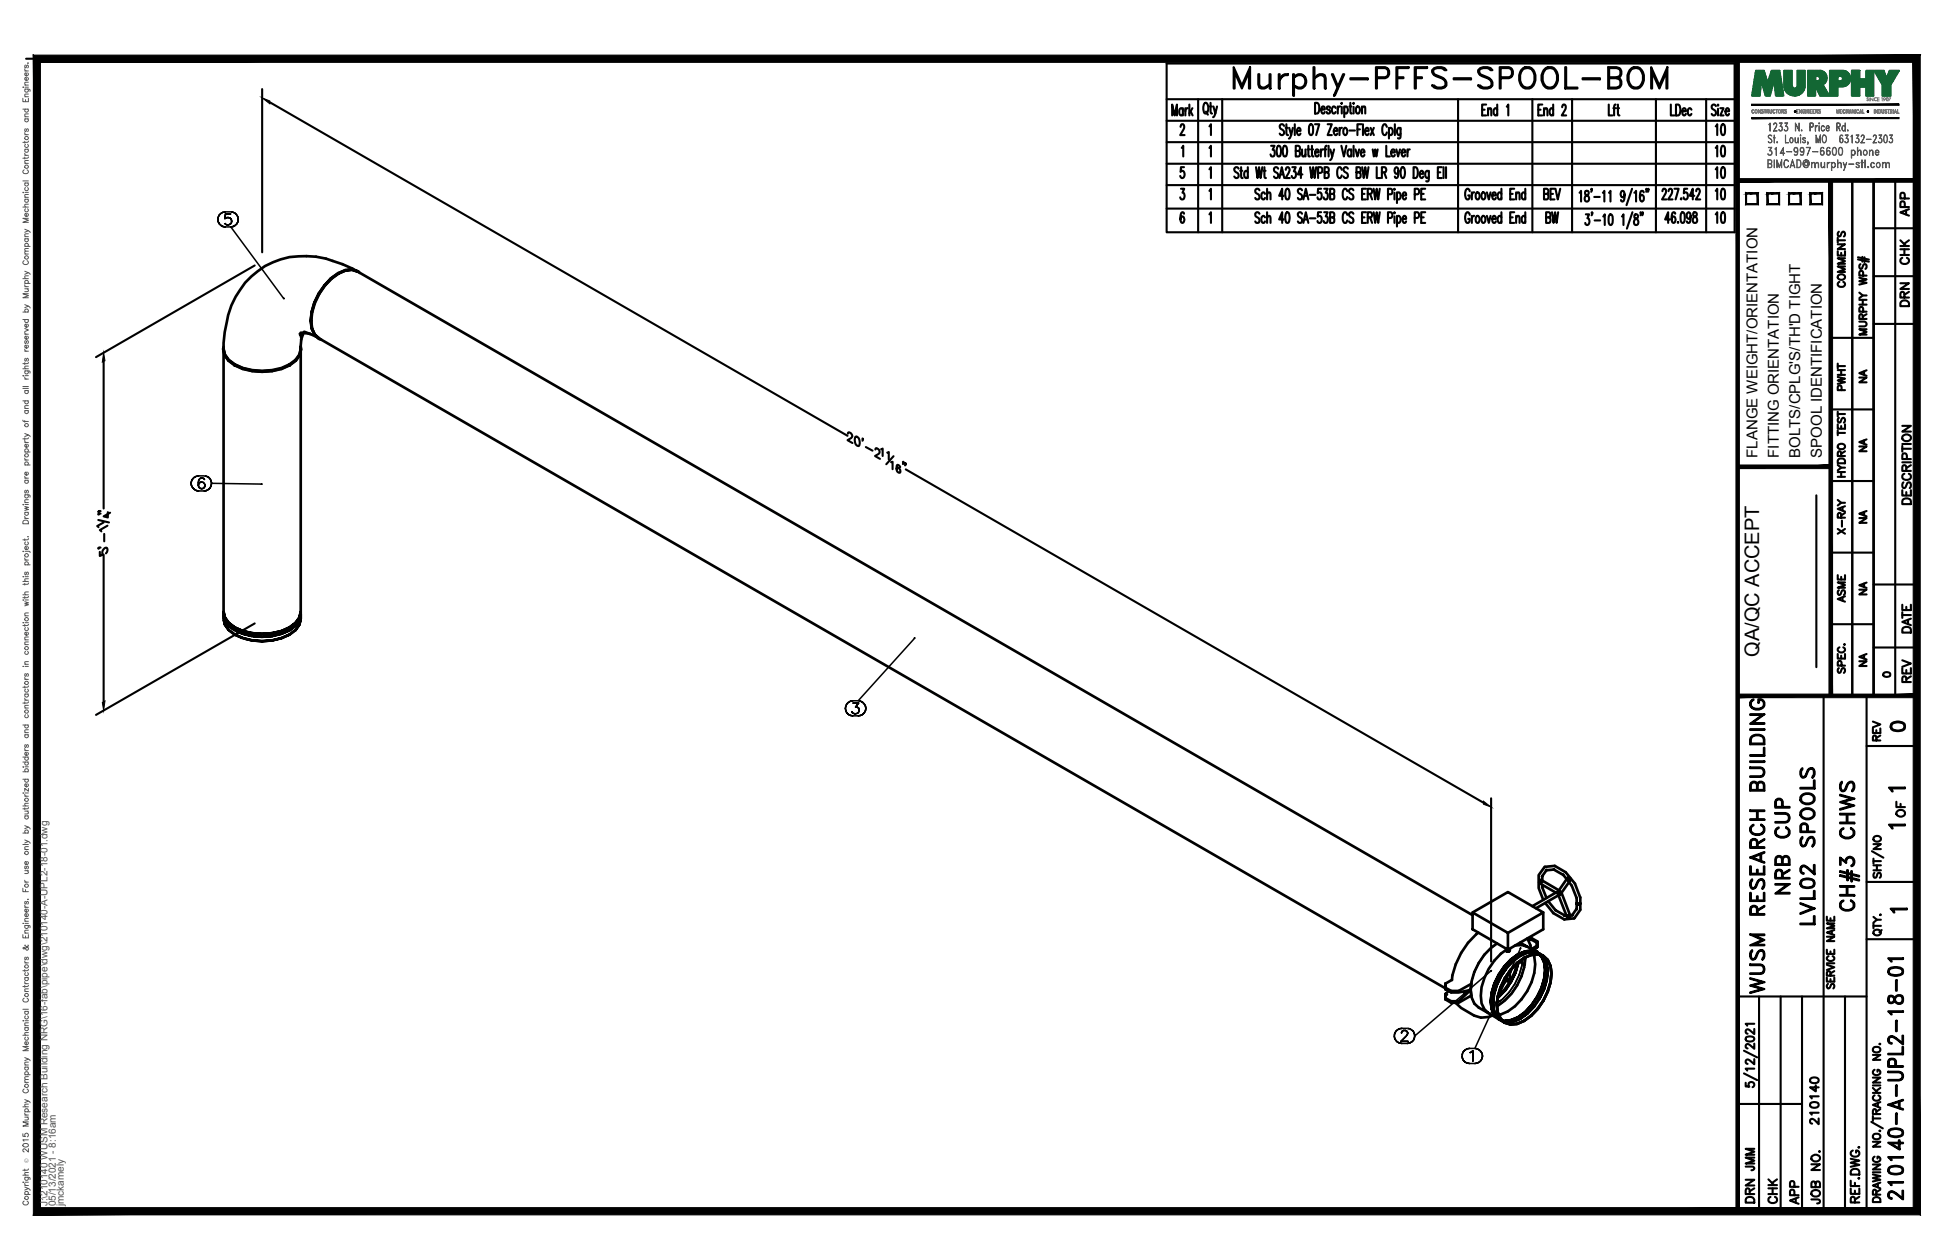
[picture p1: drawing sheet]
<svg xmlns="http://www.w3.org/2000/svg" width="432mm" height="279mm" viewBox="0 0 432 279" stroke-linecap="round" stroke-linejoin="round" font-family="sans-serif">
<defs><g id="words">
<text font-size="10.6" x="272.3" y="22.6">Murphy-PFFS-SPOOL-BOM</text>
<text font-size="7.9" x="413.1" y="203.2" transform="rotate(-90 413.1 203.2)">CH#3 CHWS</text>
<g font-size="6.6">
<text x="397.6" y="199.3" transform="rotate(-90 397.6 199.3)">NRB CUP</text>
<text x="403.2" y="206" transform="rotate(-90 403.2 206)">LVL02 SPOOLS</text>
<text x="391.9" y="221.5" transform="rotate(-90 391.9 221.5)">WUSM RESEARCH BUILDING</text>
<text x="422.6" y="267.1" transform="rotate(-90 422.6 267.1)">210140-A-UPL2-18-01</text>
</g>
<text font-size="5.7" x="341.5" y="50.8">BW</text>
<g font-size="5.3">
<text x="417.7" y="163.3">0</text>
<text x="389.8" y="260.7" transform="rotate(-90 389.8 260.7)">JMM</text>
<text x="389.8" y="267.8" transform="rotate(-90 389.8 267.8)">DRN</text>
<text x="399.7" y="268.1" transform="rotate(-90 399.7 268.1)">APP</text>
</g>
<g font-size="4.9">
<text x="383.1" y="31" transform="rotate(-90 383.1 31)">10</text>
<text x="383.1" y="36" transform="rotate(-90 383.1 36)">10</text>
<text x="383.1" y="40.6" transform="rotate(-90 383.1 40.6)">10</text>
<text x="383.1" y="45.5" transform="rotate(-90 383.1 45.5)">10</text>
<text x="383.1" y="50.8" transform="rotate(-90 383.1 50.8)">10</text>
<text x="424" y="49" transform="rotate(-90 424 49)">APP</text>
<text x="424" y="59.6" transform="rotate(-90 424 59.6)">CHK</text>
<text x="409.9" y="64.9" transform="rotate(-90 409.9 64.9)">COMMENTS</text>
<text x="424" y="69.1" transform="rotate(-90 424 69.1)">DRN</text>
<text x="409.9" y="87.8" transform="rotate(-90 409.9 87.8)">PWHT</text>
<text x="424.4" y="112.9" transform="rotate(-90 424.4 112.9)">DESCRIPTION</text>
<text x="409.9" y="119.6" transform="rotate(-90 409.9 119.6)">X-RAY</text>
<text x="409.9" y="134.8" transform="rotate(-90 409.9 134.8)">ASME</text>
<text x="424.4" y="141.5" transform="rotate(-90 424.4 141.5)">DATE</text>
<text x="424.4" y="152.4" transform="rotate(-90 424.4 152.4)">REV</text>
<text x="417.7" y="165.5" transform="rotate(-90 417.7 165.5)">REV</text>
<text x="423" y="182.4" transform="rotate(-90 423 182.4)">OF</text>
<text x="403.9" y="250.5" transform="rotate(-90 403.9 250.5)">210140</text>
<text x="394.8" y="268.1" transform="rotate(-90 394.8 268.1)">CHK</text>
<text x="404.3" y="268.1" transform="rotate(-90 404.3 268.1)">JOB NO.</text>
</g>
<g font-size="4.4">
<text x="414.5" y="86.1" transform="rotate(-90 414.5 86.1)">NA</text>
<text x="414.5" y="101.2" transform="rotate(-90 414.5 101.2)">NA</text>
<text x="414.5" y="117.1" transform="rotate(-90 414.5 117.1)">NA</text>
<text x="414.5" y="133" transform="rotate(-90 414.5 133)">NA</text>
<text x="389.9" y="145.7" transform="rotate(-90 389.9 145.7)">QA/QC ACCEPT</text>
<text x="414.5" y="148.9" transform="rotate(-90 414.5 148.9)">NA</text>
</g>
<text font-size="4" x="416.3" y="151.3">0</text>
<g font-size="3.5">
<text x="417.3" y="176.7">1</text>
<text x="417.3" y="184.9">1</text>
<text x="417.7" y="203.6">1</text>
</g>
<g font-size="3.3">
<text x="389.5" y="101.5" transform="rotate(-90 389.5 101.5)">FLANGE WEIGHT/ORIENTATION</text>
<text x="394.3" y="101.5" transform="rotate(-90 394.3 101.5)">FITTING ORIENTATION</text>
<text x="399.1" y="101.5" transform="rotate(-90 399.1 101.5)">BOLTS/CPLG'S/TH'D TIGHT</text>
<text x="403.8" y="101.5" transform="rotate(-90 403.8 101.5)">SPOOL IDENTIFICATION</text>
</g>
<g font-size="2.2" fill="#545454">
<text x="10.5" y="267.5" transform="rotate(-90 10.5 267.5)">J:\210140 WUSM Research Building NRG\16-fab\pipe\dwg\210140-A-UPL2-18-01.dwg</text>
<text x="12.4" y="267.5" transform="rotate(-90 12.4 267.5)">05/13/2021 - 8:16am</text>
<text x="14.1" y="267.4" transform="rotate(-90 14.1 267.4)">jmckamely</text>
</g>
<text font-size="1.3" fill="#545454" x="6.3" y="257.9" transform="rotate(-90 6.3 257.9)">Ó</text>
</g></defs>
<!-- layer: HP-CWS-PIPE -->
<g fill="none" stroke="#000" stroke-width=".59">
<path d="M78.9 60a27.1 27.1 0 0 0-11-3.2 17.3 17.3 0 0 0-17.6 14.6 13.5 13.5 0 0 0-.4 7.2 7.8 7.8 0 0 0 6 3.5 12.3 12.3 0 0 0 9.6-2.3l.9-1.2 .3-1.3 .1-2.1M49.5 77.3l.3 1.3 .8 1.2a11.7 11.7 0 0 0 9.8 2.4M49.6 76.9a2.95 2.95 0 0 0 1 3.1 10.5 10.5 0 0 0 7.5 2.5 10.5 10.5 0 0 0 7.5-2.5 2.95 2.95 0 0 0 1.1-3.1M49.6 77.8v-.3l.3 1.3 .8 1.2 1.3 1a14 14 0 0 0 12.2 0l1.3-1 .9-1.2 .3-1.3v.3M49.6 77.9v59.3v-1.1M66.7 77.9v59.3v-1.1M66.7 73.8l2.1 .3M66.7 74.7l.6-.9-.6 1.5M67.2 73.9l-.7 .4M67.3 73.8l-.9 .2M67.4 73.6l2.9 1.2M68.9 71.1h.1"/>
<path d="M69.1 71.1h.1M69.7 67.1a7.9 7.9 0 0 0 0 7M69.7 74.1l1 .9-.3-.2M69.7 74.1l1.1 .9M70.6 65.1l-.9 2-.6 2.1-.2 1.9M70.7 65.1l-1 2M70.8 75.2l.4 .1M70.8 75.1l249.6 144.1M72 63.3l-1.3 1.8-1 2M72 63.3l1.4-1.5-1.4 1.5M72 63.3l-1.3 1.8M73.3 61.7l1.7-1.1a4.2 4.2 0 0 1 4.4-.4l-1.3-.4a8.1 8.1 0 0 0-6.1 3.5 12.3 12.3 0 0 0-2.8 9.6l.6 1.3 1 1a4.2 4.2 0 0 1-1.9-4.1"/>
<path d="M73.3 61.7l-1.4 1.6-1.3 1.8M73.4 61.8l1.6-1.2 1.5-.6 1.5-.2-1.5 .2-1.5 .6zM75.1 60.7h.1M79 60.1l.2 .1-1.2-.4 1.3 .5M79.4 60.3l247 142.6M79.4 60.2l.3 .3M52.1 80.8h.1M64.2 80.8h.1M49.6 135.7l.3 1.2-.3-1.2M49.9 138.5l-.3-1.3 .3 1.3M49.9 137.5l-.3-1.2 .3 1.2M49.9 137.5l.8 1.2 1.4 1.1-1.4-1z"/>
<path d="M49.9 136.9l.8 1.2-.8-1.2M50.7 139.7l-.8-1.2 .8 1.2M50.7 138.1l1.4 1-1.4-1M50.7 139.7l1.4 1 1.7 .8-1.7-.8zM52.1 139.1l1.7 .8-1.7-.8M53.8 139.9l2.1 .5-2.1-.5M62.4 139.9l1.8-.8-1.8 .8M64.2 139.1l1.3-1-1.3 1M65.5 138.1l.9-1.2-.9 1.2M65.5 139.7l.9-1.2-.9 1.2M66.4 137.5l-.9 1.3-1.3 1 1.3-1.1zM66.4 136.9l.3-1.2-.3 1.2"/>
<path d="M66.4 138.5l.3-1.3-.3 1.3M66.4 137.5l.3-1.2-.3 1.2M53.8 140.5l-1.7-.7 1.7 .7M55.9 142l-2.1-.5 2.1 .5M55.9 141l-2.1-.5 2.1 .5M55.9 140.4l2.2 .2-2.2-.2M58.1 142.2l-2.2-.2 2.2 .2M58.1 141.2l-2.2-.2 2.2 .2M58.1 140.6l2.2-.2-2.2 .2M58.1 142.2l2.2-.2-2.2 .2M60.3 141l-2.2 .2 2.2-.2M60.3 140.4l2.1-.5-2.1 .5"/>
<path d="M60.3 142l2.1-.5-2.1 .5M60.3 141l2.1-.5-2.1 .5M62.4 141.5l1.8-.8 1.3-1-1.3 1zM62.4 140.5l1.8-.7-1.8 .7M341.2 195.8l.1 .1M341.3 195.9l3.6 2M341.5 195.8l-.2 .1M341.6 195.1l4 2.3M341.6 195.1l-.3 .2-.1 .5M341.7 195.1v.3M341.9 195.6v-1.3l-.1 .1 1-1.5-.1 .1 1.8-.2h-.1l2.1 1.2 1.9 2.4 1.1 2.7v2.5v-.1l-1 1.5 .1-.1-1.1 .1M341.9 196.2l-.1 .5 1 2.4"/>
<path d="M342.1 199.5a7.6 7.6 0 0 1-1-5.5l1.3-1.8 2.1-.2a8.9 8.9 0 0 1 5.8 9.7l-1.4 2-2.2 .2a7.5 7.5 0 0 1-4.2-3.7M343.2 199.8l1.6 2.1 2.1 1.2h-.1l.4-.1M345.3 197.9v.1M345.3 197.8v.1zM345.3 198.1h.2M345.4 197.7v.2M345.4 197.7l.1-.1-5.8 3.3M345.4 198.2h.1M345.4 197.7h.1M345.4 198v.2M345.4 198.2l.2 .1 .3-.1M345.4 197.6h.1"/>
<path d="M345.5 197.6h.3M345.5 198.1h-.2l2.1 5.4 .1-.1M345.5 198.2l.1 .1M345.5 197.6h.1M345.8 198.3h.1l-5.4 3.1M345.9 198.1l-.2 .2-.1-.1M345.9 197.9v.3M345.9 197.9l-.2-.3-.3 .4M345.9 197.9l-.4 .2M346 197.9h.1M346.1 198l-.2 .3M346.1 197.8l-.2 .1"/>
<path d="M346.1 197.9l2 5.1M347.5 194.7a.43 .43 0 0 1 .5 0 .43 .43 0 0 1 .1 .5M347.8 195.6l-1.9 2.6M347.9 195.4l.2-.2a.42 .42 0 0 1-.5 0 .42 .42 0 0 1-.1-.5l-2.1 3M320.4 218.1v1.3zM320.4 219.4v-1.3v1l1.3 .6h1.6l2.8-1.5-.1 1.3 .1 1.3-2.8 1.6h-1.6l-1.3-.8v-.9M320.4 219.1v.3l1.3 .7v-.4M321.1 219.7l-.7 .7v.3M321.8 217.3l-1.4 .8M326.4 202.3l7.8 4.6v3.7l-7.8-4.5zM326.4 202.3l7.8-4.5 7.9 4.5-7.9 4.6M327.7 206.8a16.3 16.3 0 0 0-5.9 10.5"/>
<path d="M331.2 218.1l1-2-1 2M331.8 218.4l-.6 2.1 .6-2.1M331.8 218.4l.9-2-.9 2M331.8 209.2a13.3 13.3 0 0 0-5.8 10.3l.2 1.7 .6 1.3 1 .9 2.2 1.3-1-.9-.6-1.3a12.6 12.6 0 0 1 5.7-12M332.2 216.1l1.2-1.8-1.2 1.8M332.6 219.1l1.3-1.8-1.3 1.8M333.4 214.3l1.5-1.5-1.5 1.5M333.6 216.9a10.7 10.7 0 0 0-1.6 7.7l.6 1.3 1 .9-3.6-2.1M333.6 216.9a10.7 10.7 0 0 0-1.6 7.7 3.3 3.3 0 0 0 4.3 2.4M333.7 219.5l-1.5 1.6 1.5-1.6M333.9 217.2v.2M333.9 210.7v.1"/>
<path d="M333.9 216.5v.9M333.9 210.4v.3M333.9 210.8l.1 .2 .6-.1-.2 .1M333.9 210.8h.1M333.9 217.2v.1M333.9 217.4l.5 .1M334 217.1l-.1 .1M334 210.6l-.1 .1M334.2 210.8v.2M334.5 217.1a.22 .22 0 0 1 .2 .3 .22 .22 0 0 1-.3 .1 .22 .22 0 0 0 .2-.1 .22 .22 0 0 0-.1-.3zM334.5 210.6h.1M334.7 215.7l.2-.6-.2 .6"/>
<path d="M334.7 210.4v.4M334.7 215.4v1.9M334.8 217.6l-1.3 1.9-1.5 1.6 1.5-1.7zM334.8 215.1a13.4 13.4 0 0 0-3 7.8l.2 1.7 .6 1.3 1 .9-.9-.5M334.8 215.1l-1.2 1.8M334.9 217.7l-1.2 1.8 1.2-1.8M334.9 212.8l1.6-1.2-1.6 1.2M335 214.9l-.1 .2 .1-.1M335.9 215.7l-1 2 1-2M336.4 213.5l-.7 2.1-.9 2M336.4 213.5l-.6 2.1-1 2M336.5 213.7l-.6 2 .6-2"/>
<path d="M336.5 211.6l1.6-.6-1.6 .6M336.5 213.4v.3v-.3M337 209l1.5 .9-1.2-.4-1.5 .2M337.8 212.4l.3 .1M337.8 212.4l-1.5 1.2-1.5 1.5M338.1 212.5l-.1-.2a13 13 0 0 1-6.2 10.8M338.1 211l1.4-.2-1.4 .2M338.1 212.5l-.1 1.4-1.3-.7M338.5 209.9l3.6 2.1-1.2-.4M338.6 211.2a10.8 10.8 0 0 0-5.9 5.2l1.3-1.8M338.6 211.2l1.4-.1 1.3 .4 .8 .5-1.2-.4-1.5 .1M338.6 208.1l.6 1.5 .1 .8"/>
<path d="M338.6 211.3l-1.6 .6M338.6 211.3l1.4-.2 1.3 .4M338.7 208.1h.8l1.2 .6v1M339.4 211.7l-1.6 .7M339.5 210.8l1.2 .4-1.2-.4M339.5 208.1v.3h-.8M339.5 208.4l1.2 .7v.9M339.9 211.7a7.9 7.9 0 0 1-.4 6.1 12.5 12.5 0 0 1-6.8 7.1l-.5 .1M340.1 210.6l.6 .4v.2M340.7 211.2v-.2v.2M340.7 208.7v1.3zM340.7 209.7l-1.2 .8"/>
<path d="M340.7 210l-.7 .8M340.7 208.7v.4M340.7 209.7v.3M340.7 211v.2M340.9 211.6l-1.5 .1M340.9 211.6l1.2 .4 1 .9M341.3 211.8l.4 .3-.4-.3M341.7 211.9l.6 .5 .5 1.3-.5-1.3-.6-.5M341.7 219.1l-1 2 1-2M341.7 212.1l.6 1.3-.6-1.3M342.1 202.3v3.8l-7.9 4.5M342.3 219.4l-1 2-1.3 1.8 1.3-1.9z"/>
<path d="M342.3 219.4l.5-2.1-.5 2.1M342.3 217l-.6 2.1 .6-2.1M342.3 213.4l.2 1.7-.2-1.7M342.5 215.1l-.2 1.9 .2-1.9M342.8 213.7l.3 1.7-.3 1.9 .3-1.9zM343.1 219.9l-1 2M343.1 212.9l.6 1.3M343.1 212.9l.6 1.3 .2 1.7-.2 1.9M343.7 214.2l.2 1.7-.2 1.9M343.7 214.2l.2 1.7-.2 1.9-.6 2.1M343.7 217.8l-.6 2.1M347.6 203.4h-.1"/>
<path d="M348.1 203.3l-.7 .2M349.5 200.3v.1zM349.5 200.4h.1M349.5 200.3l.1-.1zM349.5 200.5h.1M349.6 200.5h.1M349.7 200.6h.1M349.8 200.6h.1M349.9 200.6h.1h-.1M350 200.6h.1M350.1 200.6h.1M350.2 200.3h.1"/>
<path d="M350.3 200.3l-.1 .2zM350.3 200.3h.1M320.4 220.4v1.2zM320.4 221.6v-.3l1.3 .7v.4M320.4 220.4v.9M320.7 220.5l-.3 .2M321.7 220.1h1.6l2.7-.6-2.7 2.5h-1.6M322.7 222.4a11.3 11.3 0 0 0 5.6 3.3l1.8-.2 .7-.3M324.6 220.3l1.4-.8-1.4 .8M330.4 222.1l.3-1.9-.3 1.9M330.7 223.8l-.3-1.7 .3 1.7M330.7 220.2l.5-2.1-.5 2.1"/>
<path d="M331.2 220.5l-.2 1.9 .2 1.7 .6 1.3-.6-1.3-.3-1.7zM331.2 225.1l-.5-1.3 .5 1.3M331.8 225.4l.9 .9-.9-.9M332.2 221.1l-.2 .2 .2-.2M332.2 226l-1-.9 1 .9M333 226.2l.4 .2M333.2 226.4l.8 .3M333.3 226.5l.7 .2M333.6 226.8l1.2 .4 1.5-.1M334 226.7l1.4-.1-1.4 .1M334.9 226.2l-1.5 .2 1.5-.2M336.5 225.6l-1.6 .6 1.6-.6"/>
<path d="M337 225.9l-1.6 .7 1.6-.7M338.1 224.4l-1.6 1.2 1.6-1.2M338.6 224.7l-1.6 1.2 1.6-1.2M339.5 222.9l-1.4 1.5 1.4-1.5M340 223.2l-1.4 1.5 1.4-1.5M340.7 221.1l-1.2 1.8 1.2-1.8M342.1 221.9a11 11 0 0 1-5.8 5.1M342.1 221.9a10.8 10.8 0 0 1-5.8 5.2"/>
</g>
<g fill="none" stroke="#000" stroke-width=".34">
<path d="M48.3 48.7l.1 .5-.1-.5M48.4 48.1l-.1 .6 .1-.6M48.4 49.2l.2 .4-.2-.4M48.6 47.7l-.2 .4 .2-.4M48.6 49.6l.4 .4-.4-.4M49 47.3l-.4 .4 .4-.4M49 50l.4 .2-.4-.2M49.4 47.1l-.4 .2 .4-.2M49.4 50.2l.5 .1-.5-.1M49.9 49.6l-.1-.2 .1 .2M49.9 48.5l.1-.1-.1 .1M49.9 47l-.5 .1 .5-.1"/>
<path d="M49.9 50.3h1.3M49.9 47h1.3M50 47.4l-.1 1.1 .1-1.1M50 49.7l-.1-.1 .1 .1M50 48.4l.3-.2-.3 .2M50.3 49.9l-.3-.2 .3 .2M50.3 48.2h.4h-.4M50.7 49.9h-.4h.4M50.7 48.2l.3 .2-.3-.2M51 49.7l-.3 .2 .3-.2M51 48.4l.3 .2-.3-.2M51.1 47.4h-1.1h1.1"/>
<path d="M51.2 50.3l.5-.1-.5 .1M51.2 50.3l11.7 15.9M51.3 49.5l-.3 .2 .3-.2M51.3 48.6v.3v-.3M51.3 48.9v.6zM51.7 47.1l-.5-.1 .5 .1M51.7 50.2l.4-.2-.4 .2M52.1 47.3l-.4-.2 .4 .2M52.1 50l.4-.4-.4 .4M52.5 47.7l-.4-.4 .4 .4M52.5 49.6l.2-.4-.2 .4M52.7 48.1l-.2-.4 .2 .4"/>
<path d="M52.7 49.2l.1-.5-.1 .5M52.8 48.7l-.1-.6 .1 .6M62.9 66.2v.1zM42.4 107.2v.5v-.5M42.4 106.7v.5v-.5M42.4 107.7l.3 .4-.3-.4M42.7 106.2l-.3 .5 .3-.5M42.7 108.1l.4 .4-.4-.4M43.1 105.8l-.4 .4 .4-.4M43.1 108.5l.4 .3-.4-.3M43.5 105.6l-.4 .2 .4-.2M43.5 108.8l.6 .1-.6-.1"/>
<path d="M44 107v.6v-.6M44.1 105.5l-.6 .1 .6-.1M44.1 106.5l-.1 .5 .1-.5M44.1 107.3v.7zM44.1 108l.2 .3-.2-.3M44.1 108.9h1.1M44.1 105.5h1.1M44.3 106.1l-.2 .4 .2-.4M44.3 107l-.2 .3 .2-.3M44.3 108.3l.3 .1-.3-.1M44.6 106l-.3 .1 .3-.1M44.6 106.9l-.3 .1 .3-.1"/>
<path d="M44.6 108.4h.2h-.2M44.8 106.9h-.2h.2M44.8 108.4l.3-.1-.3 .1M44.9 106h-.3h.3M45.1 107l-.3-.1 .3 .1M45.1 108.3l.2-.3-.2 .3M45.2 106.1l-.3-.1 .3 .1M45.2 108.9l.5-.1-.5 .1M45.3 107.3l-.2-.3 .2 .3M45.3 106.3l-.1-.2 .1 .2M45.3 108l.2-.3-.2 .3M45.3 107.3l.2 .4z"/>
<path d="M45.7 105.6l-.5-.1 .5 .1M45.7 108.8l.5-.3-.5 .3M46.2 105.8l-.5-.2 .5 .2M46.2 108.5l.4-.4-.4 .4M46.6 106.2l-.4-.4 .4 .4M46.6 108.1l.2-.4-.2 .4M46.8 106.7l-.2-.5 .2 .5M46.8 107.7l.1-.5-.1 .5M46.9 107.2l-.1-.5 .1 .5 11.2 .1h-.1M187.4 157.1l.1 .5-.1-.5M187.5 156.6l-.1 .5 .1-.5M187.5 157.6l.2 .5-.2-.5"/>
<path d="M187.7 156.1l-.2 .5 .2-.5M187.7 158.1l.4 .3-.4-.3M188.1 155.7l-.4 .4 .4-.4M188.1 158.4l.4 .3-.4-.3M188.5 155.5l-.4 .2 .4-.2M188.5 158.7h.5h-.5M188.8 157.8l.3 .3zM189 155.4l-.5 .1 .5-.1M189 158.7h1.2M189.1 155.9h1.2h-1.2M189.1 158.1l.7 .2zM189.6 156.8h.4h-.4"/>
<path d="M190 156.8l.2 .1-.2-.1M190.1 158.1l-.3 .2 .3-.2M190.2 156.9l.1 .1-.1-.1M190.2 158.7h.5h-.5M190.3 155.9l-.7 .9 .7-.9M190.3 157.9l-.2 .2 .2-.2M190.3 157l.1 .3-.1-.3M190.4 157.3l-.1 .6zM190.7 155.5l-.5-.1 .5 .1M190.7 158.7l.5-.3-.5 .3M191.2 155.7l-.5-.2 .5 .2M191.2 158.4l.4-.3-.4 .3"/>
<path d="M191.6 156.1l-.4-.4 .4 .4M191.6 158.1l.2-.5-.2 .5M191.8 156.6l-.2-.5 .2 .5M191.8 157.6l.1-.5-.1 .5M191.9 157.1l-.1-.5 .1 .5M202.7 141.5l.1-.1zM202.7 141.5l-12.5 13.9h-1.2M326 219.5l.2 1.7-.2-1.7M326.2 217.6l-.2 1.9 .2-1.9M326.8 215.5l-.6 2.1 .6-2.1M327.8 213.6l-1 1.9 1-1.9M330.5 215.3l.1-.1-17 14.5-.1-.5 .1 .5"/>
<path d="M330.5 210.2l-1.5 1.5-1.2 1.9 1.2-1.9zM331.8 209.2l-1.3 1 1.3-1M336.3 218.5l1-2-1 2M336.5 213.4a14 14 0 0 1-4.5 7.9M336.7 216.2l-.9 2-1.3 1.8-1.4 1.6 1.4-1.6 1.3-1.8zM337 210.3l-10.1 22.2h-1.2M337.1 210.2l-.1 .1zM337.3 216.5l.5-2-.5 2M337.5 212.7l-.2 1.5-.6 2 .6-2zM337.8 214.5l.3-2-.3 2M338.1 212.5v-.2v.2M309.1 229.7v.5v-.5"/>
<path d="M309.1 229.2v.5v-.5M309.1 230.2l.3 .5-.3-.5M309.4 228.7l-.3 .5 .3-.5M309.4 230.7l.3 .3-.3-.3M309.7 228.4l-.3 .3 .3-.3M309.7 231l.5 .3-.5-.3M310.2 228.1l-.5 .3 .5-.3M310.2 231.3l.6 .1-.6-.1M310.5 230.9h1.6h-1.6M310.7 229.1v-.1v.1M310.7 229l.1-.2-.1 .2M310.8 228l-.6 .1 .6-.1"/>
<path d="M310.8 228.8l.1-.2-.1 .2M310.8 231.4h1.1M310.8 228h1.1M310.9 228.6l.2-.1-.2 .1M311.1 228.5h.5h-.5M311.6 228.5l.2 .1-.2-.1M311.7 229.8l-1.2 1.1 1.2-1.1M311.8 228.6l.1 .2-.1-.2M311.9 229.4l-.2 .4 .2-.4M311.9 228.8l.1 .2-.1-.2M311.9 231.4l.5-.1-.5 .1M312 229.2l-.1 .2 .1-.2"/>
<path d="M312 229v.2v-.2M312.4 228.1l-.5-.1 .5 .1M312.4 231.3l.5-.3-.5 .3M312.9 228.4l-.5-.3 .5 .3M312.9 231l.4-.3-.4 .3M313.3 228.7l-.4-.3 .4 .3M313.3 230.7l.2-.5-.2 .5M313.5 229.2l-.2-.5 .2 .5M313.5 230.2l.1-.5-.1 .5M324.1 234.2l.1 .5-.1-.5M324.2 233.6l-.1 .6 .1-.6M324.2 234.7l.2 .4-.2-.4"/>
<path d="M324.4 233.2l-.2 .4 .2-.4M324.4 235.1l.4 .4-.4-.4M324.8 232.8l-.4 .4 .4-.4M324.8 235.5l.4 .2-.4-.2M325.2 232.6l-.4 .2 .4-.2M325.2 235.7l.5 .1-.5-.1M325.7 232.5l-.5 .1 .5-.1M325.7 235.8h1.2M325.9 233.4l.2-.1-.2 .1M326.1 233.3l.4-.3-.4 .3M326.2 221.2l.6 1.3-.6-1.3M326.5 233v2.4v-2.4"/>
<path d="M326.8 222.5l1 .9-1-.9M326.9 235.8l.5-.1-.5 .1M327.4 232.6l-.5-.1 .5 .1M327.4 235.7l.5-.2-.5 .2M327.9 232.8l-.5-.2 .5 .2M327.9 235.5l.4-.4-.4 .4M328.3 233.2l-.4-.4 .4 .4M328.3 235.1l.2-.4-.2 .4M328.5 233.6l-.2-.4 .2 .4M328.5 234.7l.1-.5-.1 .5M328.6 234.2l-.1-.6 .1 .6M331.8 223.1l.2-.1-.2 .1"/>
<path d="M331.8 222.4l1.3-.8-1.2 .8M332 223l1.6-1.1-1.6 1.1M333.6 221.9l1.5-1.6-1.5 1.6M335.1 220.3l1.2-1.8-1.2 1.8"/>
</g>
<circle cx="332.2" cy="226" r=".3" fill="#000"/>
<!-- layer: PS-BDR -->
<g fill="#000" stroke="#000" stroke-width=".22">
<path d="M388.3 26.1v.2l32.6-.2zM388.3 26.3l32.6-.2v.2z"/>
<path d="M388.3 23.1v.3l32.6-.3zM388.3 23.4l32.6-.3v.3z"/>
<path d="M7.4 12.2v257.2l1.6-1.6zM7.4 12.2l1.6 1.6v254zM7.4 12.2l1.6 1.6 416.6-1.6zM9 13.8l416.6-1.6-1.5 1.6zM425.6 12.2l-1.5 1.6 1.5 255.6zM424.1 13.8l1.5 255.6-1.5-1.6zM7.4 269.4h418.2l-1.5-1.6zM9 267.8h415.1l-416.7 1.6z"/>
</g>
<!-- layer: PS-BDR-T -->
<g fill="none" stroke="#000" stroke-width=".47">
<path d="M415.3 40v114.3h-4.7v-114.2v114.2h-4.8v-114.2M387 42.9h2.6v2.4h-2.6zM391.8 42.9h2.6v2.4h-2.6zM396.6 42.9h2.5v2.4h-2.5zM401.3 42.9h2.6v2.4h-2.6zM411.8 57.5l2.5 .5M411.8 57.1l2.5 .5M412.4 58.6a.59 .59 0 0 0-.3 .5 .59 .59 0 0 0 .4 .5l.3-.1 .3-.8 .4-.1a.64 .64 0 0 1 0 1M412.8 57v1M413.3 57.1v1M405.8 74.9h9.5M412.1 71.3l1.4 .1a.52 .52 0 0 1 .2 .6 .52 .52 0 0 1-.4 .4h-1.2"/>
<path d="M412.1 61.6l1.7 .4-1.7 .3 1.7 .4-1.7 .4M412.1 67.5h1.7M412.1 66.5h1.7M412.1 64.9l.8 .6M412.9 70.7l-.1-.9-.4-.1-.3 .3v.7h1.7M412.9 66.5v1M413 69.1l-.1-.9-.5-.1-.3 .3v.7h1.7M413 61.1l-.1-.9-.5-.1-.3 .3v.7h1.7M413.8 73h-1.7l1.7 .6-1.7 .6h1.7M413.8 65.5h-.9l-.8 .6M413.8 69.7l-.9 .5M405.8 90.8h9.5"/>
<path d="M407.4 94.1v1h1.6v-1M407.4 96h1.6M407.4 91.3v1.1M407.4 95.4v1.1M407.4 91.8h1.6M407.4 98.7a.79 .79 0 0 1 1-.3 .79 .79 0 0 1 .5 .9 .78 .78 0 0 1-1 .3 .78 .78 0 0 1-.5-.9zM407.6 92.7a.59 .59 0 0 0-.3 .5 .59 .59 0 0 0 .4 .5l.3-.1 .3-.8 .4-.1a.65 .65 0 0 1 0 1M408.1 94.5v.6M402.6 109.8v38.1M405.8 106.7h9.5M407.4 105.7h1.6M407.4 104.7h1.6"/>
<path d="M407.4 103.1l.7 .6M407.4 102a.9 .9 0 0 1 1.6 .2v.5h-1.6zM408.1 101.1l-.1-.9-.3-.1-.3 .3v.7h1.6M408.1 104.7v1M409 103.7h-.9l-.7 .6M409 100.1l-.9 .5M405.8 122.5h9.5M405.8 138.4h9.5M407.4 145v1h1.6v-1M407.6 148.2a.59 .59 0 0 0-.3 .5 .59 .59 0 0 0 .4 .5l.3-.2 .3-.7 .4-.1a.65 .65 0 0 1 0 1M407.7 143.5a.59 .59 0 0 0-.3 .7 .59 .59 0 0 0 .6 .5h.4a.59 .59 0 0 0 .6-.5 .59 .59 0 0 0-.4-.7M408.1 145.4v.6"/>
<path d="M408.2 147.6l-.1-.9-.4-.2-.3 .4v.7h1.6M408.8 142.9h.2z"/>
</g>
<!-- layer: PS-DIM -->
<path d="M5.8 13h419" fill="none" stroke="#000" stroke-width=".47"/>
<!-- layer: 0 -->
<g fill="none" stroke="#000" stroke-width=".47">
<path d="M415.3 40v114.3M420.1 40v114.3M415.3 50.6h9.5M415.3 61.2h9.5M415.3 71.8h9.5M415.3 129.6h9.5M415.3 143.6h9.5M386.6 238l2.9 1.5M386.6 233l2.9 1.5M387 230l.8-.2a.85 .85 0 0 1 1.1 .6 1.14 1.14 0 0 1-1.9 0zM388.9 237h-1.9l.3 .4M388.9 234.9v1.1l-1-.8-.6-.3-.3 .2v.5l.4 .3"/>
<path d="M388.9 231.4v1.2l-1-.8-.6-.3-.3 .2v.5l.4 .3M388.9 228.2v1.1l-1-.8-.6-.3-.3 .2v.5l.4 .3M388.9 227h-1.9l.3 .4M387 240.1v.8l.8 .1a.62 .62 0 0 1 0-.9 .62 .62 0 0 1 .9 .1 .62 .62 0 0 1-.2 .9"/>
</g>
<g fill="#000" stroke="#000" stroke-width=".22">
<path d="M384.8 13l.8 255.6v-255.6zM384.8 13l.8 255.6h-.8z"/>
<path d="M385.2 39.6v.8l39.6-.8zM385.2 40.4l39.6-.8v.8z"/>
<path d="M424.5 40l.8 114.3v-114.3zM424.5 40l.8 114.3h-.8z"/>
<path d="M385.2 153.9v.8l39.6-.8zM385.2 154.7l39.6-.8v.8z"/>
</g>
<!-- layer: PS-LOGO -->
<g fill="none" stroke="#545454" stroke-width=".22">
<path d="M5.1 19.3h.1zM5.5 19.8h.9l.2 .1v.4M5.5 15.3v.3l.3 .1M5.5 18.9h.8M5.5 15.7h.8M5.5 19.3h.8M5.7 19.8a.38 .38 0 0 0-.1 .5 .38 .38 0 0 0 .6 0 .38 .38 0 0 0-.1-.5M5.7 14.4l-.2 .3v.3h.3l.1-.4 .2-.2 .2 .3-.2 .4M6.1 17.2a.38 .38 0 0 1 .1 .5 .38 .38 0 0 1-.6 0 .38 .38 0 0 1 .1-.5h.1v.7M6.1 16.2a.38 .38 0 0 1 .1 .5 .38 .38 0 0 1-.6 0 .38 .38 0 0 1 .1-.5h.1v.6M6.2 13.9v.1zM6.3 18.2l-.8 .1v.3l.2 .3"/>
<path d="M5.1 21.8v.7h1.2v-.7M5.1 24.2h1.2M5.4 37.7a.43 .43 0 0 0-.3 .5 .43 .43 0 0 0 .4 .3h.3a.43 .43 0 0 0 .5-.3 .43 .43 0 0 0-.3-.5M5.5 34v.3l.3 .1M5.5 29.4v.3l.3 .2M5.5 31.3v.4M5.5 34.8v.4M5.5 36.2h.8M5.5 34.4h.8M5.5 33.1h.8M5.5 29.9h.8M5.5 26.4h.8"/>
<path d="M5.5 25.9h.8M5.5 21.4h.8M5.7 33.1a.38 .38 0 0 0-.1 .5 .38 .38 0 0 0 .6 0 .38 .38 0 0 0-.1-.5M5.7 32a.4 .4 0 0 0-.1 .6 .4 .4 0 0 0 .6 0 .4 .4 0 0 0-.1-.6M5.7 28.6l-.2 .2v.3h.3l.1-.4 .2-.1 .2 .2-.2 .4M5.7 26.4a.38 .38 0 0 0-.1 .5 .38 .38 0 0 0 .6 0 .38 .38 0 0 0-.1-.5M5.7 24.2a.38 .38 0 0 0-.1 .6 .38 .38 0 0 0 .6 0 .38 .38 0 0 0-.1-.6M5.7 22.1v.4M6.3 35.6h-.8v.3l.2 .3M6.3 34.8l-.3 .3h-.9M6.3 31.3l-.3 .3h-.9M6.3 25.3h-.8v.3l.2 .3"/>
<path d="M6.3 20.9h-.8v.3l.2 .2M391.9 34.2l.2 .2M392 36.3l.6-.1v-.6l-.6-.1v1.6l.6-.1v-.6h-.6M392.1 30a.44 .44 0 0 1 .7 .2 .38 .38 0 0 0-.6-.2 .38 .38 0 0 0-.1 .5l.4 .3a.46 .46 0 0 1 .2 .7 .46 .46 0 0 1-.7-.1 .41 .41 0 0 0 .6 .1 .41 .41 0 0 0 0-.6l-.6-.4zM392.3 33.3a.53 .53 0 0 1 .5 .8 .53 .53 0 0 1-.9 0 .47 .47 0 0 0 .7 .2l.2-.3M392.4 27.2l-.1 1.9v-1.7l-.2 .2zM392.4 36.3l.3 .1v.6l-.8 .2v-1.8l.8 .2v.6l-.3 .2M392.5 33.4a.51 .51 0 0 1 .3 .5 .51 .51 0 0 1-.3 .5M392.7 32.8l-.7-.1h.8l-.5 .7M392.7 32.7l-.5 .7 .4 .1 .2 .3M393.1 30.5l.4 .1zM393.1 29l.8 .1h-.8l.7-1.3-.2-.5h-.2l-.3 .4 .1-.3a.39 .39 0 0 1 .6 0 .39 .39 0 0 1 0 .5l-.7 1.2"/>
<path d="M393.3 35.4v1.8zM393.3 29.9v1.8zM393.4 33l.4-.3v1.7l-.1-1.6zM393.9 35.4l.5 1.5 .6-1.5v1.8l-.1-1.4-.5 1.4-.5-1.4v1.4zM393.9 31.4l.1 .3zM393.9 31.5l.1 .1zM394.4 28.8l.1 .2M394.7 27.9a.55 .55 0 0 1 .4 .7 .55 .55 0 0 1-.7 .4l-.1-.3 .4 .3 .3-.4M394.7 33.9l.9 .1h-1l.7-1.3v1.7v-1.5l-.6 1.1M394.8 28l.2 .5-.2 .5M395 27.3l-.6-.1h.6l-.3 .8M395 27.2l-.4 .8 .4 .1v.3"/>
<path d="M395.5 28.8l.2 .2M395.7 35.5a.47 .47 0 0 1 .7 .3l-.3-.3h-.3a1.08 1.08 0 0 0 0 1.6h.3l.3-.3a.44 .44 0 0 1-.4 .4 .44 .44 0 0 1-.5-.4l-.1-.7zM395.8 29.9v1.7l.7 .1h-.7zM395.8 27.9a.55 .55 0 0 1 .5 .7 .55 .55 0 0 1-.7 .4l-.1-.3 .4 .3 .4-.4M396 28l.3 .5-.3 .5M396 33.6l1.2 .1zM396.2 27.3l-.6-.1h.7l-.5 .8M396.2 27.2l-.4 .8 .3 .1 .2 .3M396.9 30.6a.57 .57 0 0 1 .7 .4 .57 .57 0 0 1-.4 .7l-.3-.1-.2-.4zM396.9 36.8h.8M397 30.6a.52 .52 0 0 1 .4 .5 .52 .52 0 0 1-.4 .5l-.2-.4zM397 36.7h.7"/>
<path d="M397.3 35.4l.6 1.8-.6-1.5-.5 1.5zM397.7 33.3l.3 .4 .3-.1 .2-.3M397.7 33.1l.3-.3h.3l.2 .3M397.8 34.3h.5M397.9 30.5l.1 1 .3 .1 .3-.2-.3 .3-.3-.1-.1-.2zM398 27.2l.8 1.6v-1.6v1.9l-.8-1.6v1.6zM398 32.8l-.3 .4 .3 .5M398.2 32.8a1.22 1.22 0 0 1 .1 1.6M398.3 35.4h.5a1.05 1.05 0 0 1 0 1.8h-.5zM398.3 35.5a.84 .84 0 0 1 .9 .5 .84 .84 0 0 1-.2 .9l-.7 .2zM398.5 33.5l-.2 .2a.49 .49 0 0 1-.6-.2 .49 .49 0 0 1 .1-.6 .49 .49 0 0 1 .7 0v.4a.81 .81 0 0 1-.5 1.1l-.3-.2 .1 .2M398.5 33.3l-.3 .4"/>
<path d="M398.6 30.5v1.2zM399 30l.1-.1v.3zM399.1 33.3l.3 .4 .3-.1 .1-.3M399.1 33.1l.3-.3h.3l.1 .3M399.1 30h.1M399.1 30.5v1.2zM399.1 34.3h.6M399.4 28.8v.3l-.1-.1zM399.4 28.9h.1M399.4 32.8a.51 .51 0 0 0-.3 .4 .51 .51 0 0 0 .3 .5M399.5 32.8a1.22 1.22 0 0 1 .1 1.6M399.6 31.5h.6"/>
<path d="M399.6 30.8l.6 .6-.2 .3-.4-.1v-.2l.1 .2M399.6 30.7h.6M399.7 30.6v.3M399.8 33.5l-.1 .2a.5 .5 0 0 1-.7-.5 .5 .5 0 0 1 .7-.4l.2 .5a.83 .83 0 0 1-.5 1.1l-.3-.2 .1 .2M399.8 33.3l-.3 .4M399.9 35.6a.74 .74 0 0 1 1 .2 .74 .74 0 0 1-.1 1l-.1-1 .1 .9a.68 .68 0 0 0-.3-1.2 .68 .68 0 0 0-.8 .9 .66 .66 0 0 0 .4 .7 .66 .66 0 0 0 .7-.2 .7 .7 0 0 1-.9 .1 .7 .7 0 0 1-.2-.8zM400 36l.2-.2 .4 .1 .1 .2-.5-.2-.2 .3 .1 .4 .4 .1 .2-.2-.1 .2-.4 .1-.2-.2zM400.1 30.6l.1 .2-.2-.3-.4 .1v.2l.6 .5M400.1 31.2v.4M400.7 31.5h.1M400.8 31.9l-.1-.5 .1 .4-.2 .2M400.8 31.7v.1"/>
<path d="M401.3 28.1l.6-.1v-.6l-.6-.1-.1 1.8v-1.9h.5l.2 .4v.4l-.2 .2h-.4M401.3 32.7l-.7 1.7 .7-1.7h-.9l.9 .1M401.6 36v1.2zM401.8 33.6l1.2 .1zM401.8 36.1h.5l.1 1.1-.2-1-.3-.1-.3 .3zM402.4 27.8v1.3zM402.5 29.9l.5 1.5 .5-1.5v1.8l-.1-1.4-.4 1.4-.4-1.4-.1 1.4zM402.6 36.1h.4l.1 1.1-.1-1-.3-.1-.3 .3zM402.6 27.9l.3-.1-.3 .2-.2 .4zM403.2 27.2l.1 .1v.2zM403.2 27.3h.1M403.2 27.8l.1 1.3z"/>
<path d="M403.5 34l.4 .4 .3-.1 .1-.3M403.5 33.8l.4-.4 .3 .1 .1 .3M403.6 36l.2 1 .3 .1 .3-.2-.3 .3-.4-.1zM403.7 32.8h.5M403.8 32.8l-.2 .2a1.17 1.17 0 0 0 .2 1.4M403.8 27.9l.4-.1 .2 .4-.2-.3a.54 .54 0 0 0-.4 .6 .54 .54 0 0 0 .4 .5l.2-.3-.2 .4h-.2l-.3-.5zM403.8 33.4l-.3 .5M404.1 33.4l.2 .5-.2 .5M404.1 30l.2-.1a.95 .95 0 0 1 .6 .9 .95 .95 0 0 1-.6 .9 1.24 1.24 0 0 1-.2-1.7zM404.1 30.1l.2-.1a.87 .87 0 0 1 .5 .8 .87 .87 0 0 1-.5 .8 1.19 1.19 0 0 1-.2-1.5zM404.2 32.8l.1 .1-.4-.2a1.42 1.42 0 0 0-.2 1.7 .49 .49 0 0 0 .6-.2 .49 .49 0 0 0-.1-.7 .49 .49 0 0 0-.7 .1M404.4 36l.1 1.2z"/>
<path d="M404.8 28.4h.6l-.2-.5a.54 .54 0 0 0-.4 .6 .54 .54 0 0 0 .4 .5l.2-.3-.2 .4a.63 .63 0 0 1-.4-.6 .63 .63 0 0 1 .4-.7l.3 .7h-.7M404.9 34l.3 .4 .3-.1 .2-.3M404.9 33.8l.3-.4 .3 .1 .2 .3M405 36l.1 1.2zM405.1 32.8h.5M405.1 32.8l-.1 .2a1.17 1.17 0 0 0 .2 1.4M405.2 33.4l-.3 .5M405.3 36.1l.3-.1-.5 .5zM405.4 33.4l.3 .5-.3 .5M405.5 32.8l.2 .1a.36 .36 0 0 0-.6-.1l-.2 .6v.8l.2 .2a.49 .49 0 0 0 .6-.2 .49 .49 0 0 0-.1-.7 .49 .49 0 0 0-.7 .1M406 36v1.8zM406.2 36.1a.53 .53 0 0 1 .7 .5 .53 .53 0 0 1-.7 .5l-.2-.2 .3 .2a.51 .51 0 0 0 .5-.5 .51 .51 0 0 0-.5-.5l-.3 .2z"/>
<path d="M406.3 32.8l.4-.1a1.13 1.13 0 0 1 0 1.7h-.1a1.28 1.28 0 0 1-.3-1.6zM406.3 34.3h.6M406.3 32.8h.6M406.4 32.8l-.2 .6 .2 1M406.8 32.8l.2 .6-.2 1M407.2 28.1l.6-.1v-.6l-.6-.1-.1 1.8v-1.9l.7 .1 .1 .7-.3 .2h-.4M407.3 35.4l.1 1.8zM407.5 28.2l.4 .9-.3-.9M407.6 36.1h.5l.1 1.1-.2-1-.3-.1-.3 .3zM407.7 32.8l.3-.1a1.13 1.13 0 0 1 0 1.7h-.1a1.28 1.28 0 0 1-.2-1.6zM407.7 34.3h.5M407.7 32.8h.5"/>
<path d="M407.8 32.8l-.2 .6 .2 1M407.8 31.3l.3 .3 .4-.3M407.8 31l.3-.3 .4 .3M408 30.1h.4M408 30l-.1 .3a1.28 1.28 0 0 0 .2 1.3M408.1 30.7l-.3 .4M408.2 32.8l.2 .6-.2 1M408.2 30.7l.3 .4-.3 .5M408.4 30l.1 .2a.33 .33 0 0 0-.5-.2l-.2 .7 .2 .9a.48 .48 0 0 0 .5-.5 .48 .48 0 0 0-.5-.4l-.2 .1M408.5 27.9l.3-.1 .2 .3-.2-.2a.54 .54 0 0 0-.5 .6 .54 .54 0 0 0 .5 .5l.2-.2-.2 .3-.5-.3zM409 27.2l.1 1.9zM409 37l-.5-1 .5 1.2"/>
<path d="M409 31.4l.1 .2M409.2 30.7l.4 .1 .1 .2M409.3 30.6a.53 .53 0 0 1 .4 .6 .53 .53 0 0 1-.7 .4v-.2a.36 .36 0 0 0 .6 .1l.1-.2M409.3 36l-.6 1.8zM409.4 30.7l.3 .4-.3 .5M409.6 28.8v.3zM409.6 28.9v.1zM409.6 30l-.6-.1h.7l-.4 .8M409.6 29.9l-.4 .8M409.8 36.4h1.1zM410.4 33.3v1.7zM410.6 33.3a.53 .53 0 0 1 .7 .6 .53 .53 0 0 1-.7 .5l-.2-.2 .3 .2a.51 .51 0 0 0 .5-.5 .51 .51 0 0 0-.5-.6l-.3 .2z"/>
<path d="M410.6 29.9l-.1 1.8v-1.6l-.2 .2zM411.3 31.4l.2 .2M411.5 37h.6M411.5 36.4l.6 .3v.2a.38 .38 0 0 1-.3 .3 .38 .38 0 0 1-.4-.3l.2 .2M411.5 36.2h.6M411.6 36.1v.3M411.6 30.6a.52 .52 0 0 1 .5 .6 .52 .52 0 0 1-.7 .4l-.1-.2a.36 .36 0 0 0 .6 .1l.2-.2M411.7 32.7l.1 1.7zM411.8 30.7l.3 .4-.1 .3-.2 .2M412 36.1l.1 .2a.38 .38 0 0 0-.3-.3 .38 .38 0 0 0-.4 .3l.7 .5M412 36.7v.4M412 33.3h.5v1.1v-.8l-.2-.3-.5 .3z"/>
<path d="M412 30l-.6-.1h.7l-.5 .8M412 29.9l-.4 .8 .3 .1 .2 .2M412.5 36l.5 .1zM412.5 31.6l.8 .1h-.8l.7-1.3-.2-.4h-.2l-.3 .3 .1-.2a.39 .39 0 0 1 .6-.1 .39 .39 0 0 1 0 .6l-.7 1.1M412.7 35.4l.1 1.8zM413.2 33.3a.54 .54 0 0 1 .7 .6 .54 .54 0 0 1-.7 .5l-.2-.5zM413.4 35.4l.1 1.8zM413.7 30.8l1 .1zM414 36.9l.2 .1-.1 .2zM414 37l.1 .1zM414.4 33.3v1.1zM414.6 33.3h.5l.1 1.1-.1-1-.3-.1-.4 .3z"/>
<path d="M414.7 36.3l.3-.3 .4 .1v.3v-.2a.46 .46 0 0 0-.7 .4 .46 .46 0 0 0 .7 .4v-.1l-.2 .3a.59 .59 0 0 1-.5-.3 .59 .59 0 0 1 0-.6zM415.2 31.6l.8 .1h-.9a1.94 1.94 0 0 0 .8-1.4l-.2-.3h-.3l-.2 .3 .1-.2 .4-.2 .2 .5-.7 1.3M415.7 33.8h.7l-.2-.5a.48 .48 0 0 0-.5 .6 .48 .48 0 0 0 .6 .4l.1-.2-.1 .3a.53 .53 0 0 1-.6-.5 .53 .53 0 0 1 .6-.6l.2 .6h-.8M416 36.3l.1-.2a.53 .53 0 0 1 .7 .5 .53 .53 0 0 1-.7 .5l-.1-.2zM416.4 31.4l.2 .2M416.7 30.6a.53 .53 0 0 1 .5 .6 .53 .53 0 0 1-.7 .4l-.2-.2 .5 .2 .3-.3M416.9 30.7l.2 .4-.2 .5M417.1 30l-.6-.1h.6l-.4 .8M417.1 29.9l-.5 .8 .4 .1 .1 .2M417.3 36l.1 1.2zM417.5 36.1h.5l.1 1.1-.1-.8-.2-.3-.4 .3zM417.7 30l.3-.1a1.32 1.32 0 0 1 0 1.8l-.3-.1-.2-.7z"/>
<path d="M417.7 31.5h.5M417.7 30.1h.5M417.8 30l-.2 .7 .2 .9M418.2 30l.1 .7-.1 .9M418.3 36.1h.4l.1 1.1-.1-1-.3-.1-.3 .3zM418.8 31.4l.2 .2M419.1 30.6a.53 .53 0 0 1 .4 .6 .53 .53 0 0 1-.7 .4v-.2a.36 .36 0 0 0 .6 .1l.1-.2M419.3 30.7l.2 .4-.2 .5M419.4 30l-.6-.1h.7l-.4 .8M419.4 29.9l-.4 .8 .4 .1 .1 .2M5.1 42.7h.1zM5.1 45.9h1.2"/>
<path d="M5.1 40.1h1.2M5.4 57.8a.43 .43 0 0 0-.3 .5 .43 .43 0 0 0 .4 .4h.3a.43 .43 0 0 0 .5-.4 .43 .43 0 0 0-.3-.5M5.5 50.8l.8 .4-.8 .3M5.5 56.3h.8M5.5 54.6h1.2M5.5 52.9h.8M5.5 52.5h.8M5.5 44.2h.8M5.5 43.8h.8M5.5 40.6h.8M5.5 42.7h.8M5.7 54.6a.38 .38 0 0 1-.1-.5 .38 .38 0 0 1 .6 0 .38 .38 0 0 1-.1 .5"/>
<path d="M5.7 52.9a.38 .38 0 0 0-.1 .6 .38 .38 0 0 0 .6 0 .38 .38 0 0 0-.1-.6M5.7 46.3a.38 .38 0 0 0-.1 .6 .38 .38 0 0 0 .6 0 .38 .38 0 0 0-.1-.6M5.7 44.2a.38 .38 0 0 0-.1 .5 .38 .38 0 0 0 .6 0 .38 .38 0 0 0-.1-.5M5.7 41.6a.38 .38 0 0 0-.1 .6 .38 .38 0 0 0 .6 0 .38 .38 0 0 0-.1-.6M5.7 40.6a.38 .38 0 0 0-.1 .5 .38 .38 0 0 0 .6 0 .38 .38 0 0 0-.1-.5M6.1 47.3a.38 .38 0 0 1 .1 .6 .38 .38 0 0 1-.6 0 .38 .38 0 0 1 .1-.6h.1v.7M6.3 55.7l-.8 .1v.2l.2 .3M6.3 55.1h-.8v.3l.2 .3M6.3 51.8l-.8 .1v.3l.2 .3M6.3 51.2l.4 .4M6.3 48.4h-1.2l1.2 .4-1.2 .5h1.2M6.3 45.3h-.8v.3l.2 .3"/>
<path d="M6.3 43.1l-.8 .1v.3l.2 .3M5.1 70.9h1.2M5.1 69.2h1.2M5.1 61.8h1.2M5.5 77.4v.3l.3 .2M5.5 73.7v.2l.3 .2M5.5 72.8l.8 .4-.8 .3M5.5 67.5l.8 .4-.8 .3M5.5 63.1v.3l.3 .2M5.5 60.1l.8 .4-.8 .3M5.5 77.9h.8M5.5 74.1h.8"/>
<path d="M5.5 64h.8M5.5 63.6h.8M5.5 62.9h1.2M5.7 79.4l-.2 .3v.3h.3l.1-.4 .2-.2 .2 .3-.2 .4M5.7 75.6l-.2 .2v.3h.3l.1-.4 .2-.1 .2 .2-.2 .4M5.7 70.9a.38 .38 0 0 0-.1 .5 .38 .38 0 0 0 .6 0 .38 .38 0 0 0-.1-.5M5.7 69.2a.38 .38 0 0 1-.1-.6 .38 .38 0 0 1 .6 0 .38 .38 0 0 1-.1 .6M5.7 62.9a.38 .38 0 0 1-.1-.6 .38 .38 0 0 1 .6 0 .38 .38 0 0 1-.1 .6M6 64l.3 .3-.1 .3-.7 .1M6.1 76.5a.38 .38 0 0 1 .1 .6 .38 .38 0 0 1-.6 0 .38 .38 0 0 1 .1-.6h.1v.7M6.1 74.5a.38 .38 0 0 1 .1 .6 .38 .38 0 0 1-.6 0 .38 .38 0 0 1 .1-.6h.1v.7M6.1 71.9a.38 .38 0 0 1 .1 .5 .38 .38 0 0 1-.6 0 .38 .38 0 0 1 .1-.5h.1v.6"/>
<path d="M6.3 67.9l.4 .4M6.3 65.1h-1.2l1.2 .5-1.2 .4h1.2M6.3 61.2h-.8v.3l.2 .3M6.3 60.5l.4 .4M5.1 93.2l.2 .3h1M5.1 83.3h.1zM5.1 88.9h1.2M5.1 86.1h1.2M5.1 85.7h1.2M5.1 81.8h1.2M5.5 97.6v.3l.3 .2M5.5 96.1l.8 .4-.8 .3"/>
<path d="M5.5 83.6v.3l.3 .2M5.5 82.2l1 .1 .1 .4M5.5 80.4v.4M5.5 93.2v.4M5.5 97.1v.4M5.5 98.1h.8M5.5 91h.8M5.5 90.6h.8M5.5 86.6h.8M5.5 84.1h.8M5.5 83.3h.8M5.7 91a.38 .38 0 0 0-.1 .6 .38 .38 0 0 0 .6 0 .38 .38 0 0 0-.1-.6"/>
<path d="M5.7 88.9a.38 .38 0 0 0-.1 .5 .38 .38 0 0 0 .6 0 .38 .38 0 0 0-.1-.5M5.7 86.6a.38 .38 0 0 0-.1 .6 .38 .38 0 0 0 .6 0 .38 .38 0 0 0-.1-.6M5.7 82.2a.38 .38 0 0 0-.1 .6 .38 .38 0 0 0 .6 0 .38 .38 0 0 0-.1-.6M6.1 98.5a.38 .38 0 0 1 .1 .6 .38 .38 0 0 1-.6 0 .38 .38 0 0 1 .1-.6h.1v.7M6.3 97.1l-.3 .2h-.9M6.3 96.5l.4 .3M6.3 89.9l-.8 .1v.3l.2 .3M6.3 81.2h-.8v.3l.2 .3M6.3 80.4l-.3 .2h-.9M5.1 111.9h.1zM5.2 115.6a.69 .69 0 0 1 1.1 .1v.4h-1.2zM5.5 114.5v.3l.3 .2"/>
<path d="M5.5 112.3l.8 .2-.8 .2 .8 .3-.8 .2M5.5 109.7h.9l.2 .1v.5M5.5 105.6v.3l.3 .1M5.5 101.6v.2l.3 .2M5.5 119.5v.4M5.5 115h.8M5.5 113.6h.8M5.5 111.4h.8M5.5 106.5h.8M5.5 106h.8M5.5 103.1h1.2M5.5 102h.8"/>
<path d="M5.5 100.2h1.2M5.5 111.9h.8M5.7 113.6a.38 .38 0 0 0-.1 .6 .38 .38 0 0 0 .6 0 .38 .38 0 0 0-.1-.6M5.7 109.7a.4 .4 0 0 0-.1 .6 .4 .4 0 0 0 .6 0 .4 .4 0 0 0-.1-.6M5.7 108.7l-.2 .3v.3h.3l.1-.4 .2-.2 .2 .3-.2 .3M5.7 106.5a.38 .38 0 0 0-.1 .6 .38 .38 0 0 0 .6 0 .38 .38 0 0 0-.1-.6M5.7 103.1a.38 .38 0 0 1-.1-.5 .38 .38 0 0 1 .6 0 .38 .38 0 0 1-.1 .5M5.7 100.2a.4 .4 0 0 1-.1-.6 .4 .4 0 0 1 .6 0 .4 .4 0 0 1-.1 .6M6.1 104.7a.38 .38 0 0 1 .1 .5 .38 .38 0 0 1-.6 0 .38 .38 0 0 1 .1-.5h.1v.7M6.2 119h.1M6.3 119.4l-.3 .3h-.9M6.3 110.8l-.8 .1v.3l.2 .2"/>
<path d="M5.1 138.1h.1zM5.1 133h.1zM5.1 127.9h.1zM5.1 122.2h.1zM5.1 131.9h1.2M5.1 128.9h1.2M5.5 133.4l.8 .3-.8 .2 .8 .2-.8 .3M5.5 123.7v.3l.3 .2M5.5 129.4v.3M5.5 132.3v.4M5.5 138.5v.4M5.5 136.6h.8"/>
<path d="M5.5 125.3h1.2M5.5 124.2h.8M5.5 122.2h1l.2 .3M5.5 138.1h.8M5.5 133h.8M5.5 127.9h.8M5.7 139.2a.38 .38 0 0 0-.1 .5 .38 .38 0 0 0 .6 0 .38 .38 0 0 0-.1-.5M5.7 126.9l-.2 .2v.3h.3l.1-.4 .2-.1 .2 .2-.2 .4M5.7 125.3a.38 .38 0 0 1-.1-.6 .38 .38 0 0 1 .6 0 .38 .38 0 0 1-.1 .6M5.7 120.2a.38 .38 0 0 0-.1 .5 .38 .38 0 0 0 .6 0 .38 .38 0 0 0-.1-.5M6.1 121.2a.38 .38 0 0 1 .1 .5 .38 .38 0 0 1-.6 0 .38 .38 0 0 1 .1-.5h.1v.7M6.3 138.4l-.3 .3h-.9"/>
<path d="M6.3 135.9l-.8 .1v.3l.2 .3M6.3 132.2l-.3 .3h-.9M6.3 131.3h-.8v.3l.2 .3M6.3 129.3l-.3 .3h-.9M6.3 128.3l-.8 .1v.3l.2 .2M5.1 147.8h.1zM5.5 154.8v.3l.3 .2M5.5 150.2v.3l.3 .2M5.5 152.1v.5M5.5 155.6v.5M5.5 157h.8M5.5 155.3h.8"/>
<path d="M5.5 153.9h.8M5.5 150.7h.8M5.5 147.3h.8M5.5 142.9h.8M5.5 141.9h.8M5.5 147.8h.8M5.7 158.5a.38 .38 0 0 0-.1 .5 .38 .38 0 0 0 .6 0 .38 .38 0 0 0-.1-.5M5.7 153.9a.38 .38 0 0 0-.1 .6 .38 .38 0 0 0 .6 0 .38 .38 0 0 0-.1-.6M5.7 152.8a.38 .38 0 0 0-.1 .6 .38 .38 0 0 0 .6 0 .38 .38 0 0 0-.1-.6M5.7 149.4l-.2 .2v.3h.3l.1-.4 .2-.1 .2 .2-.2 .4M5.7 144.4a.38 .38 0 0 0-.1 .6 .38 .38 0 0 0 .6 0 .38 .38 0 0 0-.1-.6M6.1 140.2a.38 .38 0 0 1 .1 .6 .38 .38 0 0 1-.6 0 .38 .38 0 0 1 .1-.6h.1v.7"/>
<path d="M6.3 156.4h-.8v.3l.2 .3M6.3 155.6l-.3 .3h-.9M6.3 152.1l-.3 .3h-.9M6.3 146.7l-.8 .1v.3l.2 .2M6.3 142.4h-.8v.3l.2 .2M6.3 141.3h-.8v.3l.2 .3M5.1 175.8h.1zM5.1 170h.1zM5.1 178.7h1.2M5.1 172.8h1.2M5.1 171.1h1.2M5.1 169h1.2"/>
<path d="M5.1 167.9h1.2M5.1 160.8h1.2M5.5 176.1v.3l.3 .2M5.5 166v.3l.3 .1M5.5 179.1v.4M5.5 179.9h.8M5.5 176.6h.8M5.5 166.4h.8M5.5 162.9h.8M5.5 162.5h.8M5.5 175.8h.8M5.5 170h.8"/>
<path d="M5.7 172.8a.38 .38 0 0 0-.1 .5 .38 .38 0 0 0 .6 0 .38 .38 0 0 0-.1-.5M5.7 171.1a.38 .38 0 0 1-.1-.5 .38 .38 0 0 1 .6 0 .38 .38 0 0 1-.1 .5M5.7 169a.38 .38 0 0 0-.1 .5 .38 .38 0 0 0 .6 0 .38 .38 0 0 0-.1-.5M5.7 167.9a.4 .4 0 0 0-.1 .6 .4 .4 0 0 0 .6 0 .4 .4 0 0 0-.1-.6M5.7 165.1l-.2 .2v.4h.3l.1-.4 .2-.2 .2 .2-.2 .5M5.7 162.9a.38 .38 0 0 0-.1 .6 .38 .38 0 0 0 .6 0 .38 .38 0 0 0-.1-.6M5.7 160.8a.38 .38 0 0 0-.1 .5 .38 .38 0 0 0 .6 0 .38 .38 0 0 0-.1-.5M6 179.9l.3 .4-.3 .2h-.5M6.1 173.8a.38 .38 0 0 1 .1 .6 .38 .38 0 0 1-.6 0 .38 .38 0 0 1 .1-.6h.1v.7M6.1 166.8a.38 .38 0 0 1 .1 .6 .38 .38 0 0 1-.6 0 .38 .38 0 0 1 .1-.6h.1v.7M6.3 179.1l-.3 .3h-.9M6.3 178.1l-.8 .1v.3l.2 .2"/>
<path d="M6.3 174.8v.7l-.8-.7v.7M6.3 161.8l-.8 .1v.3l.2 .3M5.1 197v.7h1.2M5.1 187.3h1.2M5.1 184.7h1.2M5.5 195.2v.2l.3 .2M5.5 186.3l.8 .3-.8 .3M5.5 183.1l.8 .3-.8 .4M5.5 195.6h.8M5.5 193.1h.8M5.5 188.4h.8M5.5 180.9h.8"/>
<path d="M5.7 199.9l-.2 .2v.3h.3l.1-.3 .2-.2 .2 .2-.2 .4M5.7 192.1l-.2 .2v.3h.3l.1-.4 .2-.1 .2 .2-.2 .4M5.7 184.7a.38 .38 0 0 1-.1-.5 .38 .38 0 0 1 .6 0 .38 .38 0 0 1-.1 .5M5.7 180.9a.4 .4 0 0 0-.1 .6 .4 .4 0 0 0 .6 0 .4 .4 0 0 0-.1-.6M5.7 197.3v.4M6 193.1l.3 .4-.3 .2h-.5M6.1 191a.38 .38 0 0 1 .1 .6 .38 .38 0 0 1-.6 0 .38 .38 0 0 1 .1-.6h.1v.7M6.2 199.4h.1zM6.3 187.7l-.8 .1v.3l.2 .3M6.3 186.6l.4 .4M6.3 183.4l.4 .4M5.1 207.2v.8h1.2v-.8"/>
<path d="M5.1 204.8h.1zM5.5 217.7v.3l.3 .1M5.5 213.1v.2l.3 .2M5.5 205.2l1 .1 .1 .4M5.5 200.7v.3l.3 .2M5.5 215v.4M5.5 218.5v.4M5.5 219.9h.8M5.5 218.1h.8M5.5 216.8h.8M5.5 213.5h.8M5.5 206.9h.8"/>
<path d="M5.5 204.3h.8M5.5 201.2h.8M5.5 204.8h.8M5.6 209.6l-.1 .1a.73 .73 0 0 1 .7 .9l-.2 .1-.6-.6-.3 .2 .1 .1 .5-.1 .6-.6-.1-.1M5.7 216.8a.38 .38 0 0 0-.1 .5 .38 .38 0 0 0 .6 0 .38 .38 0 0 0-.1-.5M5.7 215.7a.38 .38 0 0 0-.1 .5 .38 .38 0 0 0 .6 0 .38 .38 0 0 0-.1-.5M5.7 212.2l-.2 .3v.3h.3l.1-.4 .2-.2 .2 .3-.2 .3M5.7 205.2a.38 .38 0 0 0-.1 .6 .38 .38 0 0 0 .6 0 .38 .38 0 0 0-.1-.6M5.7 207.5v.5M6.1 202.6a.38 .38 0 0 1 .1 .6 .38 .38 0 0 1-.6 0 .38 .38 0 0 1 .1-.6h.1v.7M6.1 201.6a.38 .38 0 0 1 .1 .5 .38 .38 0 0 1-.6 0 .38 .38 0 0 1 .1-.5h.1v.7M6.3 219.3h-.8v.3l.2 .3"/>
<path d="M6.3 218.5l-.3 .3h-.9M6.3 215l-.3 .3h-.9M6.3 206.3h-.8v.3l.2 .3M6.3 203.7h-.8v.3l.2 .3M5.1 226.3h.1zM5.1 229.6h1.2M5.1 223.8h1.2M5.4 221.3a.43 .43 0 0 0-.3 .5 .43 .43 0 0 0 .4 .4h.3a.43 .43 0 0 0 .5-.4 .43 .43 0 0 0-.3-.5M5.5 234.5l.8 .4-.8 .3M5.5 238.3h1.2M5.5 236.6h.8M5.5 236.2h.8"/>
<path d="M5.5 227.9h.8M5.5 227.4h.8M5.5 224.3h.8M5.5 226.3h.8M5.7 238.3a.38 .38 0 0 1-.1-.5 .38 .38 0 0 1 .6 0 .38 .38 0 0 1-.1 .5M5.7 236.6a.38 .38 0 0 0-.1 .6 .38 .38 0 0 0 .6 0 .38 .38 0 0 0-.1-.6M5.7 230a.38 .38 0 0 0-.1 .5 .38 .38 0 0 0 .6 0 .38 .38 0 0 0-.1-.5M5.7 227.9a.38 .38 0 0 0-.1 .5 .38 .38 0 0 0 .6 0 .38 .38 0 0 0-.1-.5M5.7 225.3a.38 .38 0 0 0-.1 .5 .38 .38 0 0 0 .6 0 .38 .38 0 0 0-.1-.5M5.7 224.3a.38 .38 0 0 0-.1 .5 .38 .38 0 0 0 .6 0 .38 .38 0 0 0-.1-.5M6.1 231a.38 .38 0 0 1 .1 .6 .38 .38 0 0 1-.6 0 .38 .38 0 0 1 .1-.6h.1v.7M6.3 239.4h-.8v.3l.2 .3"/>
<path d="M6.3 238.7l-.8 .1v.3l.2 .3M6.3 235.5l-.8 .1v.3l.2 .3M6.3 234.9l.4 .3M6.3 232.1h-1.2l1.2 .4-1.2 .5h1.2M6.3 229h-.8v.3l.2 .3M6.3 226.8l-.8 .1v.2l.2 .3M5.1 251.4v.6h.5a.43 .43 0 0 1 0-.6 .43 .43 0 0 1 .6 .1 .43 .43 0 0 1-.2 .6M5.1 245.4h1.2M5.2 253.7a.58 .58 0 0 1 .7-.2 .58 .58 0 0 1 .3 .7 .59 .59 0 0 1-.7 .2 .59 .59 0 0 1-.3-.7zM5.4 241.5a.43 .43 0 0 0-.3 .5 .43 .43 0 0 0 .4 .3h.3a.43 .43 0 0 0 .5-.3 .43 .43 0 0 0-.3-.5M5.5 246.8v.3l.3 .2M5.5 243.8l.8 .4-.8 .3"/>
<path d="M5.5 259.2v.5M5.5 247.7h.8M5.5 247.3h.8M5.5 246.5h1.2M5.5 240h.8M5.7 246.5a.38 .38 0 0 1-.1-.5 .38 .38 0 0 1 .6 0 .38 .38 0 0 1-.1 .5M6 247.7l.3 .5-.3 .2h-.5M6.3 260h-.8v.3l.2 .3M6.3 259.2l-.3 .3h-.9M6.3 254.7v.8l-.8-.7h-.3l-.1 .4 .3 .2M6.3 252.8h-1.2l.2 .3M6.3 248.8h-1.2l1.2 .4-1.2 .5h1.2"/>
<path d="M6.3 244.8l-.8 .1v.3l.2 .2M6.3 244.2l.4 .3M5.1 262.2h.1zM5.1 260.6h1.2M5.4 266.3a.43 .43 0 0 0-.3 .5 .43 .43 0 0 0 .4 .4h.3a.43 .43 0 0 0 .5-.4 .43 .43 0 0 0-.3-.5M5.5 263.2l.8 .4-.8 .3M5.5 262.4v.3l.3 .2M5.5 261.1h.9l.2 .1v.4M5.5 264.9h1.2M5.5 262.9h.8M5.5 262.2h.8M5.7 264.9a.38 .38 0 0 1-.1-.6 .38 .38 0 0 1 .6 0 .38 .38 0 0 1-.1 .6"/>
<path d="M5.7 261.1a.38 .38 0 0 0-.1 .5 .38 .38 0 0 0 .6 0 .38 .38 0 0 0-.1-.5M6.3 263.6l.4 .4"/>
<circle cx="5.9" cy="37" r=".4"/>
<circle cx="5.9" cy="30.6" r=".4"/>
<circle cx="413.5" cy="33.8" r=".48"/>
<circle cx="416.3" cy="36.6" r=".48"/>
<circle cx="5.9" cy="57.1" r=".39"/>
<circle cx="5.9" cy="94.3" r=".4"/>
<circle cx="5.9" cy="101" r=".4"/>
<circle cx="5.9" cy="137.3" r=".39"/>
<circle cx="5.9" cy="123.2" r=".4"/>
<circle cx="5.9" cy="157.8" r=".4"/>
<circle cx="5.9" cy="151.4" r=".4"/>
<circle cx="5.9" cy="143.7" r=".4"/>
<circle cx="5.9" cy="177.3" r=".4"/>
<circle cx="5.9" cy="189.1" r=".39"/>
<circle cx="5.9" cy="196.4" r=".4"/>
<circle cx="5.9" cy="214.3" r=".4"/>
<circle cx="5.9" cy="220.6" r=".4"/>
<circle cx="5.9" cy="240.8" r=".39"/>
<circle cx="5.9" cy="265.6" r=".39"/>
</g>
<!-- layer: PS-BDR -->
<g fill="none" stroke="#136734" stroke-width=".34">
<path d="M388.6 19.6v1.6M388.7 18.9v2.3M388.8 18.2v3M388.9 17.5v3.7M389 16.8v4.4M389.1 16.1v5.1M389.2 15.6v5.6M389.4 15.6v5.6M389.5 15.6v5.6M389.6 15.6v5.6M389.7 15.6v5.6M389.8 15.6v5.6"/>
<path d="M389.9 15.6v5.6M390 15.6v5.6M390.1 15.6v5.3M390.3 15.6v4.2M390.3 15.6v3.1M390.5 15.6v2.5M390.6 15.6v2.9M390.7 15.6v3.4M390.8 15.6v3.7M390.9 15.6v4.2M391 15.6h-1.8l-.9 5.6h1.8l.3-3.2 .9 3.2h1.1l.9-3.2 .3 3.2h1.8l-.9-5.6M391 15.6l.8 2.7 .9-2.7h1.8"/>
<path d="M391 15.6v4.5M391.1 16v4.6M391.3 16.4v4.5M391.4 16.7v4.5M391.5 17.1v4.1M391.6 17.5v3.7M391.7 17.8v3.4M391.8 18.2v3M391.9 18v3.2M392 17.6v3.6M392.2 17.3v3.9M392.2 16.9v4.3"/>
<path d="M392.4 16.6v4.6M392.5 16.2v4.6M392.6 15.9v4.5M392.7 15.6v4.4M392.8 15.6v4M392.9 15.6v3.6M393.1 15.6v3.2M393.1 15.6v2.8M393.3 15.6v2.4M393.4 15.6v3.4M393.5 15.6v4.5M393.6 15.6v5.5"/>
<path d="M393.7 15.6v5.6M393.8 15.6v5.6M393.9 15.6v5.6M394 15.6v5.6M394.2 15.6v5.6M394.3 15.6v5.6M394.4 15.6v5.6M394.5 15.6v5.6M394.6 16.3v4.9M394.7 17v4.2M394.8 17.7v3.5M395 18.4v2.8"/>
<path d="M395 19.1v2.1M395.2 19.8v1.4M395.5 19v-3.4h1.7v3.5M395.5 19a2.28 2.28 0 0 0 2.3 2.2M395.5 15.6v3.9M395.6 15.6v4.3M395.7 15.6v4.5M395.8 15.6v4.7M395.9 15.6v4.8M396.1 15.6v5M396.2 15.6v5M396.3 15.6v5.1"/>
<path d="M396.4 15.6v5.2M396.5 15.6v5.3M396.6 15.6v5.3M396.7 15.6v5.4M396.8 15.6v5.4M396.9 15.6v5.5M397.1 15.6v5.5M397.2 15.6v5.6M397.3 19.2v2M397.3 19.1a.57 .57 0 0 0 .6 .5 .57 .57 0 0 0 .5-.5M397.4 19.4v1.8M397.5 19.5v1.7"/>
<path d="M397.6 19.5v1.7M397.7 19.6v1.6M397.8 19.6v1.6M398 19.6v1.6M398 19.5v1.7M398.2 19.5v1.7M398.3 19.4v1.8M398.5 15.6v5.5M398.6 15.6v5.5M398.7 15.6v5.5M398.9 15.6v5.4M398.9 15.6v5.3"/>
<path d="M399.1 15.6v5.3M399.2 15.6v5.2M399.3 15.6v5.1M399.4 15.6v5M399.5 15.6v4.9M399.6 15.6v4.7M399.7 15.6v4.6M399.9 15.6v4.4M400 15.6v4.2M400.1 19.3v-3.7h-1.7v5.6M400.1 19a2.31 2.31 0 0 1-2.3 2.2M400.8 15.6v5.6"/>
<path d="M401 15.6v5.6M401.1 15.6v5.6M401.2 15.6v5.6M401.3 15.6v5.6M401.4 15.6v5.6M401.5 15.6v5.6M401.6 15.6v5.6M401.7 15.6v5.6M401.9 15.6v5.6M402 15.6v5.6M402.1 15.6v5.6M402.2 15.6v5.6"/>
<path d="M402.3 15.6v5.6M402.4 15.6v5.6M402.5 15.6v1.3M402.5 18v1.3M402.7 15.6v1.3M402.7 18v1.6M402.7 18v1.8M402.9 15.6v1.3M402.9 18v2.1M403 15.6v1.3M403 18v2.3M403.1 15.6v1.3l.2 .3 .1 .4"/>
<path d="M403.1 16.9h-.7v1.1l.7-.1v2.6M403.2 15.6v1.4M403.2 17.9v2.9M403.3 17.8l-.2 .1M403.3 15.6v1.6M403.3 17.7v3.3M403.4 17.7l-.1 .1M403.4 15.6v5.6M403.5 15.6v5.6M403.6 15.7v5.5M403.8 15.7v5.5M403.9 15.7v5.5"/>
<path d="M404 15.8v3M404 18.9v2.3M404.1 15.9v2.9M404.1 19v2.2M404.2 15.9v2.8M404.2 19.1v2.1M404.3 19.2l1.2 2h-2.1M404.3 16v2.6M404.3 19.2v2M404.3 19.1l-.4-.2a1.67 1.67 0 0 0 1.1-1.8 1.67 1.67 0 0 0-1.5-1.5h-2.8v5.6h1.7v-2.1l1 2.1M404.4 16.1v2.4M404.4 19.4v1.8"/>
<path d="M404.5 16.2v2.2M404.5 19.6v1.6M404.7 16.3v2M404.7 19.8v1.4M404.8 16.5v1.6M404.8 20v1.2M404.9 16.7v1.2M405.7 15.6v5.6M405.8 15.6v5.6M405.9 15.6v5.6M406 15.6v5.6M406.1 15.6v5.6"/>
<path d="M406.2 15.6v5.6M406.3 15.6v5.6M406.4 15.6v5.6M406.6 15.6v5.6M406.8 15.6v5.6M406.9 15.6v5.6M407 15.6v5.6M407.1 15.6v5.6M407.2 15.6v5.6M407.3 15.6v5.6M407.4 18h.6M407.4 15.6v1.3"/>
<path d="M407.4 18v1.2M407.6 15.6v1.3M407.6 18v1.2M407.7 15.6v1.3M407.7 18v1.2M407.8 15.6v1.3M407.8 18v1.2M407.9 15.6v1.3M407.9 18v1.2M408 15.6v1.3M408 18v1.2M408 16.9h-.6v1.1"/>
<path d="M408.1 16.9h.1M408.1 15.6v1.3M408.1 18v1.2M408.2 17.9l.1-.1v1.4M408.2 15.6v1.3l.1 .2M408.2 17.9v1.3M408.2 17.9l-.1 .1M408.3 15.6v1.5M408.4 17.1v.5M408.4 17.7v.1M408.5 15.6v3.6M408.5 15.6h-2.9v5.6h1.8v-2"/>
<path d="M408.5 15.6l.7 .2 .5 .4M408.5 15.6v3.6h-1.1M408.7 15.6v3.6M408.8 15.7v3.5M408.9 15.7v3.5M409 15.7v3.4M409.1 15.8v3.3M409.2 15.8v3.2M409.3 15.9v3.1M409.4 16v2.9M409.6 16.1v2.7M409.7 16.2l.3 .5"/>
<path d="M409.7 16.2v2.5l.3-.6M409.7 18.6l-.5 .4-.7 .2M409.8 16.3v2.3M409.9 16.5v1.9M410 16.7v1.5M410.1 16.7l.1 .7-.1 .7M410.1 17v.9M410.4 15.6h1.8h-1.8M410.4 15.6v5.6h1.8v-2h1.4v2h1.7v-5.6h-1.7v2h-1.4v-2M410.6 15.6v5.6M410.7 15.6v5.6M410.8 15.6v5.6"/>
<path d="M410.9 15.6v5.6M411 15.6v5.6M411.1 15.6v5.6M411.3 15.6v5.6M411.5 15.6v5.6M411.6 15.6v5.6M411.7 15.6v5.6M411.8 15.6v5.6M411.9 15.6v5.6M412 15.6v5.6M412.1 15.6v5.6M412.2 17.6v1.6"/>
<path d="M412.4 17.6v1.6M412.5 17.6v1.6M412.6 17.6v1.6M412.7 17.6v1.6M412.8 17.6v1.6M412.9 17.6v1.6M413 17.6v1.6M413.1 17.6v1.6M413.2 17.6v1.6M413.4 17.6v1.6M413.5 17.6v1.6M413.6 17.6v1.6"/>
<path d="M413.7 15.6v5.6M413.8 15.6v5.6M413.9 15.6v5.6M414 15.6v5.6M414.1 15.6v5.6M414.3 15.6v5.6M414.5 15.6v5.6M414.6 15.6v5.6M414.7 15.6v5.6M414.8 15.6v5.6M414.9 15.6v5.6M415 15.6v5.6"/>
<path d="M415.1 15.6v5.6M415.2 15.6v5.6M415.4 15.6h2.2l.6 1.7 .6-1.7h2.2l-1.9 3.2v2.4h-1.9v-2.4zM415.5 15.6v.2M415.6 15.6v.3M415.7 15.6v.6M415.8 15.6v.7M415.9 15.6v.9M416 15.6v1.1M416.2 15.6v1.3M416.2 15.6v1.5M416.4 15.6v1.7"/>
<path d="M416.5 15.6v1.9M416.6 15.6v2.1M416.7 15.6v2.3M416.8 15.6v2.5M416.9 15.6v2.6M417.1 15.6v2.8M417.1 15.6v3M417.3 15.6v5.6M417.4 15.6v5.6M417.5 15.6v5.6M417.6 15.6v5.6M417.7 16v5.2"/>
<path d="M417.8 16.3v4.9M417.9 16.6v4.6M418 17v4.2M418.2 17.3v3.9M418.3 17.1v4.1M418.4 16.8v4.4M418.5 16.5v4.7M418.6 16.2v5M418.7 15.9v5.3M418.8 15.6v5.6M418.9 15.6v5.6M419 15.6v5.6"/>
<path d="M419.2 15.6v3.1M419.3 15.6v2.9M419.4 15.6v2.7M419.5 15.6v2.5M419.6 15.6v2.3M419.7 15.6v2.2M419.8 15.6v2M419.9 15.6v1.8M420.1 15.6v1.6M420.1 15.6v1.4M420.3 15.6v1.2M420.4 15.6v1"/>
<path d="M420.5 15.6v.9M420.6 15.6v.7M420.7 15.6v.5M420.8 15.6v.3M420.9 15.6v.1M388.4 21v.2M388.5 20.3v.9M395.3 20.6v.6M404.9 20.1v1.1M405 20.3v.9M405.1 20.5v.7M405.2 20.7v.5"/>
<path d="M405.3 20.9v.3M405.4 21.1v.1"/>
</g>
<!-- layer: PS-LOGO -->
<g fill="none" stroke="#767676" stroke-width=".22">
<path d="M388.4 24.5l.1-.2 .3 .2a.25 .25 0 0 0-.3-.2 .25 .25 0 0 0-.1 .3l.1 .5 .3-.2a.26 .26 0 0 1-.3 .2 .26 .26 0 0 1-.2-.3zM389.1 24.3h.1a.4 .4 0 0 1 .3 .4 .4 .4 0 0 1-.4 .4l-.1-.3zM389.7 24.3l.5 .7v-.7v.8l-.4-.7-.1 .7zM390.5 24.3l.4 .1a.23 .23 0 0 0-.3-.1 .23 .23 0 0 0-.1 .2l.2 .2a.25 .25 0 0 1 .1 .4 .25 .25 0 0 1-.4-.1h.4l-.3-.4zM391 24.3h.4zM391.2 24.3v.8l.1-.8M391.7 24.7l.3-.1v-.2l-.3-.1v.8v-.8h.3v.3l-.3 .1M391.8 24.7l.3 .4zM392.3 24.3l.1 .7 .1 .1 .2-.2 .1-.6v.6l-.3 .2-.2-.2zM393.1 24.3h.2l.1 .2-.1-.2a.36 .36 0 0 0-.3 .4 .36 .36 0 0 0 .3 .3l.1-.1a.24 .24 0 0 1-.3 .2 .24 .24 0 0 1-.1-.3zM393.6 24.3h.4zM393.8 24.3l.1 .8z"/>
<path d="M394.2 24.4l.2-.1a.41 .41 0 0 1 .3 .4 .41 .41 0 0 1-.4 .4zM395 24.7l.3-.1v-.2l-.3-.1-.1 .8v-.8l.4 .1v.3h-.3M395.1 24.7l.2 .4-.1-.4M395.6 24.3l.4 .1a.23 .23 0 0 0-.2-.1 .23 .23 0 0 0-.2 .2l.2 .2a.25 .25 0 0 1 .2 .4 .25 .25 0 0 1-.5-.1h.5l-.4-.4zM398.3 24.3h.3h-.3v.8h.3h-.3M398.3 24.7h.2h-.2M398.9 24.3l.4 .7v-.7v.8l-.4-.7v.7zM399.7 24.3l.3 .2-.3-.1a.41 .41 0 0 0 .2 .7l.1-.2-.1-.1h.1v.1a.26 .26 0 0 1-.3 .2 .26 .26 0 0 1-.2-.3zM400.2 24.3l.1 .8zM400.5 24.3l.5 .7v-.7v.8l-.4-.7-.1 .7zM401.3 24.3h.3h-.3v.8h.3h-.3M401.3 24.7h.2h-.2"/>
<path d="M401.9 24.3h.3h-.3v.8h.3h-.3M401.9 24.7h.2h-.2M402.5 24.7l.3-.1v-.2l-.3-.1-.1 .8v-.8l.5 .1-.1 .3h-.3M402.7 24.7l.2 .4-.2-.4M403.1 24.3l.4 .1a.23 .23 0 0 0-.2-.1 .23 .23 0 0 0-.2 .2l.3 .2a.25 .25 0 0 1 .1 .4 .25 .25 0 0 1-.4-.1h.4l-.4-.4zM407.1 24.3l.3 .7 .3-.7v.8l-.1-.6-.2 .6-.2-.6-.1 .6zM407.9 24.3h.4h-.3v.8h.3h-.4zM408 24.7h.1h-.1M408.5 24.4l.3-.1 .2 .2a.22 .22 0 0 0-.3-.2 .22 .22 0 0 0-.2 .3l.2 .5 .3-.2a.24 .24 0 0 1-.3 .2 .24 .24 0 0 1-.2-.3zM409.2 25.1v-.8v.8M409.2 24.7h.4M409.6 24.3v.8z"/>
<path d="M409.9 25.1h.1M409.9 24.9h.4M410.1 24.3l.3 .8-.3-.7-.2 .7zM410.5 24.3l.5 .7v-.7v.8l-.4-.7-.1 .7zM411.3 24.3v.8zM411.6 24.3l.4 .2a.25 .25 0 0 0-.3-.2 .25 .25 0 0 0-.1 .3v.2a.24 .24 0 0 0 .1 .3 .24 .24 0 0 0 .3-.2 .26 .26 0 0 1-.3 .2 .26 .26 0 0 1-.2-.3zM412.2 25.1h.1M412.2 24.9h.4M412.3 24.9h.3M412.4 24.3l.3 .8-.3-.7-.2 .7zM412.9 24.3v.8h.3h-.3zM413.9 22h.1a.19 .19 0 0 1 .1 .3 .19 .19 0 0 1-.3-.1"/>
<path d="M414 21.7h.1M414 21.7l-.2 .1 .1 .2M414.3 21.7v.7M415.2 21.7v.7l-.6-.7v.7M415.4 24.3l.1 .8zM415.5 21.9v.3M415.5 22.2l.5 .1M415.7 24.3l.5 .7v-.7v.8l-.4-.7-.1 .7zM416 21.7l-.5 .2M416 21.7h.1M416 22.3h.1M416.2 22h.3"/>
<path d="M416.5 24.3a.42 .42 0 0 1 .4 .4 .42 .42 0 0 1-.4 .4zM416.5 24.3h.2a.4 .4 0 0 1 .2 .5 .4 .4 0 0 1-.4 .3M416.5 21.7h-.3v.7h.3M417.1 21.7h.1v.7M417.1 24.3v.6l.2 .2 .3-.2v-.6v.7l-.2 .1-.3-.1zM417.9 24.3l.3 .1h-.4l.4 .4-.1 .3-.3-.1h.4v-.2l-.4-.3zM417.9 22l-.3 .4M418.1 22.1l.1 .1M418.2 22.3h.3M418.2 21.8l-.1 .4M418.2 21.7h.1M418.3 21.7h.1"/>
<path d="M418.4 21.7h.1M418.4 24.3h.4zM418.5 21.8v.1M418.5 21.8v.4M418.6 24.3v.8v-.8M418.6 25.1h.1M418.7 21.7h.4l-.4 .7M419 24.7l.4-.1v-.2l-.4-.1v.8v-.8l.4 .1v.3h-.4M419 25.1h.1M419.2 24.7l.2 .4-.1-.4M419.7 24.3v.8zM420 24.9h.3"/>
<path d="M420 24.9h.4M420.1 24.3l.3 .8-.3-.7-.2 .7zM420.6 24.3l.1 .8h.3h-.4z"/>
<circle cx="389.3" cy="24.7" r=".33"/>
<circle cx="394.4" cy="24.7" r=".34"/>
<circle cx="417.7" cy="21.9" r=".23"/>
</g>
<g fill="#000" stroke="#000" stroke-width=".22">
<path d="M397.8 24.6l.1 .1zM397.8 24.7h.1l-.1 .1zM397.9 24.7v.2z"/>
<path d="M397.9 24.7v.2l.1-.1zM397.9 24.7h.2l-.1 .1z"/>
<path d="M397.9 24.7h.2zM397.9 24.6h.1l-.1 .1zM397.8 24.6l.1 .1z"/>
<path d="M414 24.6v.2zM413.9 24.8h.1zM414 24.8v.1z"/>
<path d="M414 24.8v.1zM414 24.8h.2z"/>
<path d="M414.1 24.6l-.1 .2zM414 24.6v.2zM414 24.6v.2z"/>
</g>
<g fill="none" stroke="#000" stroke-width=".47">
<path d="M414.9 188.8l2.6 1.4M415.3 187.2h1.6l-1.6 1.1h1.6M415.3 193h1.6M415.3 191.9h1.6M415.3 191h1.6M415.5 193.5l-.2 .5 .2 .6h.3l.4-.9 .5-.2a.7 .7 0 0 1 0 1.1M415.5 185.5a.75 .75 0 0 1 1-.1 .75 .75 0 0 1 .2 1.1 .75 .75 0 0 1-1.1 .1 .75 .75 0 0 1-.1-1.1zM416 191.9v1.1M404.9 216.8v.9h1.7v-.9M404.9 213.9l1.7 .6-1.7 .6M404.9 210.6v.9h1.7v-.9M404.9 207.7h1.7l-1.7 1h1.7"/>
<path d="M404.9 213.6h1.7M405.2 218.2a.49 .49 0 0 0-.3 .6 .49 .49 0 0 0 .6 .3l.4-.8 .2-.1a.56 .56 0 0 1 .5 .4 .56 .56 0 0 1-.2 .6M405.3 212a.54 .54 0 0 0-.4 .7 .54 .54 0 0 0 .7 .4h.4a.54 .54 0 0 0 .6-.4 .54 .54 0 0 0-.4-.7M405.8 216.4l-.1-.9-.3-.2-.3 .1-.2 .3v.7h1.7M405.8 211v.5M405.8 217.1v.6M406 206.4v.7M406.6 206.2l-1.7 .6 1.7 .5M406.6 215.3l-.8 .5M415.3 205.3h1.6M415.3 203.3l.7 .6M415.5 206.3a.75 .75 0 0 1 1-.1 .75 .75 0 0 1 .2 1 .75 .75 0 0 1-1.1 .2 .75 .75 0 0 1-.1-1.1z"/>
<path d="M416.9 203.9h-.9l-.7 .7M417.1 206.2l-.5 .5M410.2 256.9l1.9 .5-1.9 .4 1.9 .5-1.9 .4M410.3 259.6a1.06 1.06 0 0 1 1.8 .2v.7h-1.9zM410.7 255.1a.69 .69 0 0 0-.5 .8 .69 .69 0 0 0 .8 .6 .83 .83 0 0 0 .9-.2 .83 .83 0 0 0 .2-.9l-.7-.3v.5M412.1 254.3v.2zM414.8 248.8l2.6 1.4M410.2 263.6v1.1h1.9v-1.1M410.2 261.8v1.2h1.9M411.2 266.6l-.1-1.1-.3-.1-.5 .1-.1 1.1h1.9M411.2 262.3v.7M411.2 264v.7"/>
<path d="M412.1 261.2v.2zM412.1 265.4l-.9 .6"/>
</g>
<!-- layer: PS-BOM -->
<g fill="none" stroke="#000" stroke-width=".47">
<path d="M58.1 19.8v36.2M258.6 14.1h125.9v37.4h-125.9zM59.8 22.7l128.1 73.9M258.6 22h125.9M258.6 26.8h125.9M258.6 31.5h125.9M258.6 36.3h125.9M259.8 25.6v-2.4l.6 2.4 .5-2.4v2.4M261.7 28.1l.2-.6h.3l.3 .5a2.58 2.58 0 0 1-.9 2h1M261.9 32.8l.4-.5v2.4M262.2 24.3l-.3-.3h-.2a1.11 1.11 0 0 0 0 1.6h.2l.3-.3M262.2 24v1.6"/>
<path d="M262.5 37.1h-.7l-.1 1 .2-.2a.82 .82 0 0 1 .7 .8 .82 .82 0 0 1-.7 .8l-.3-.5M262.7 24v1.6M263.3 24a.58 .58 0 0 0-.6 .7M263.6 23.2v2.4M263.9 24.7l.5 .9M264.3 24l-.7 1.1M265.6 22v29.5M267 22.9l.2-.1a1.2 1.2 0 0 1 .5 1.8 .51 .51 0 0 1-.5 .6 1.91 1.91 0 0 1-.2-2.3zM267.3 24.8l.4 .6M268.1 28l.3-.5v2.5M268.1 32.8l.3-.5v2.4M268.1 37.5l.3-.4v2.4"/>
<path d="M268.2 23.6h.4M268.3 22.8v2l.1 .3 .3 .1M270.9 22v29.5M274.6 37.4a.53 .53 0 0 0-.9-.1 .53 .53 0 0 0 .2 .8l.6 .5a.6 .6 0 0 1-.3 .9h-.3l-.3-.4M274.9 37.9h.5M275.1 37.1l.1 2.3 .2 .1M276.6 38.2l-.3-.3a.86 .86 0 0 0-.5 .8 .86 .86 0 0 0 .5 .8l.3-.4M276.6 37.1v2.4M278.4 37.1l.4 2.4 .3-2.4 .3 2.4 .4-2.4M280.1 37.9h.4M280.3 37.1v2.3l.3 .1M281.8 32.3h.7l-.4 .9a.85 .85 0 0 1 .1 1.5l-.4-.1-.2-.4"/>
<path d="M283.2 32.5l.3-.2a2.16 2.16 0 0 1 .2 2.3l-.3 .1a1.64 1.64 0 0 1-.3-1.9zM283.3 37.4a.53 .53 0 0 0-.9-.1 .53 .53 0 0 0 .2 .8l.6 .5a.6 .6 0 0 1-.2 .9h-.3l-.3-.4M283.6 39.5l.5-2.4 .6 2.4M283.8 38.7h.7M284.6 32.5l.3-.2a2.16 2.16 0 0 1 .2 2.3l-.3 .1a1.64 1.64 0 0 1-.4-1.9zM284.6 27.9a.54 .54 0 0 0-.9-.2 .54 .54 0 0 0 .3 .9l.5 .3a.64 .64 0 0 1-.2 1.1h-.3l-.3-.4M285 28.3h.4M285 37.7a.44 .44 0 0 1 .4-.6 .44 .44 0 0 1 .5 .4 3.4 3.4 0 0 1-.9 2h.9M285.1 27.5v2l.1 .3 .3 .2M285.8 28.3l.4 1.7 .4-1.7M286.2 30l-.3 .6-.2 .1M286.5 37.1h.7l-.4 .9a.78 .78 0 0 1 .5 .8 .78 .78 0 0 1-.6 .7l-.4-.5"/>
<path d="M287 27.5v2.5M287.2 33.5h.6l.3-.5a.5 .5 0 0 0-.3-.7h-.6v2.4h.6l.3-.2v-.8l-.3-.2M287.5 29h.8l-.3-.7a.86 .86 0 0 0-.5 .9 .86 .86 0 0 0 .5 .8l.3-.4M288.6 33.1l.1 1.5 .3 .1 .4-.5M288.7 38.7h-1l.7-1.6v2.4M289.4 33.1v1.6M289.8 33.1h.5M290 32.3l.1 2.3 .3 .1M290.4 27.7l.3-.2a2.08 2.08 0 0 1 0 2.5h-.2a2.29 2.29 0 0 1-.1-2.3zM290.4 37.1l.3 2.4 .4-2.4 .3 2.4 .3-2.4M290.6 33.1h.5M290.8 32.3l.1 2.3 .3 .1"/>
<path d="M291.5 27.5h.9l-.7 2.5M291.5 33.8h.8v-.5l-.3-.2a.83 .83 0 0 0-.5 .8 .83 .83 0 0 0 .5 .8l.3-.3M292.2 38.3h.6l.3-.2v-.2a.62 .62 0 0 0-.3-.8h-.6v2.4M292.8 33.1v1.6M293.3 33.1l-.3 .1-.2 .6M293.5 33.1h.5M293.6 38.2h.6a.64 .64 0 0 0 .4-.6 .64 .64 0 0 0-.4-.5h-.6v2.4h.6a.74 .74 0 0 0 0-1.3M294.1 32.3l-.3 .2-.1 .3v1.9M294.3 27.5h.9l-.9 2.5h.9M294.5 32.3v2.4M294.9 33.1l.4 1.6 .4-1.6M295.3 34.7l-.1 .5-.4 .3"/>
<path d="M295.6 29h.8l-.2-.7a.86 .86 0 0 0-.6 .9 .86 .86 0 0 0 .6 .8l.2-.4M296.9 28.3v1.7M297.3 32.3l.6 2.4 .5-2.4M297.4 37.7a.49 .49 0 0 0-.2-.5 .49 .49 0 0 0-.5 0 2.11 2.11 0 0 0 .1 2.3 .58 .58 0 0 0 .6-.6M297.5 28.3l-.4 .2-.2 .5M298.1 28.3a.86 .86 0 0 1 .6 .9 .86 .86 0 0 1-.6 .8 1.11 1.11 0 0 1 0-1.7zM298.8 37.4a.53 .53 0 0 0-.9-.1 .53 .53 0 0 0 .2 .8l.6 .5a.6 .6 0 0 1-.3 .9h-.3l-.3-.4M299.1 28.9h1.2M299.5 33.5l-.3-.4a.83 .83 0 0 0-.5 .8 .83 .83 0 0 0 .5 .8l.3-.3M299.5 33.1v1.6M300 32.3v2.4M300.5 33.1l.4 1.6 .4-1.6"/>
<path d="M300.7 38.2h.6a.64 .64 0 0 0 .3-.6 .64 .64 0 0 0-.3-.5h-.6v2.4h.6a.74 .74 0 0 0 0-1.3M300.9 28.7h.5M301.6 33.8h.9l-.3-.7a.83 .83 0 0 0-.6 .8 .83 .83 0 0 0 .6 .8l.3-.3M301.8 27.5h-.9v2.5M301.9 37.1l.4 2.4 .3-2.4 .4 2.4 .3-2.4M302.1 27.5v2.5M302.6 29h.8l-.3-.7a.86 .86 0 0 0-.5 .9 .86 .86 0 0 0 .5 .8l.3-.4M303.8 28.3l.7 1.7M304.3 33.1l.2 1.6 .3-1.6 .3 1.6 .3-1.6M304.5 28.3l-.7 1.7M305.2 37.1v2.4h.8M306.3 38.2l.9-.1 .1-.3-.1-.6-.9-.1v2.4"/>
<path d="M306.8 38.2l.5 1.3M307.3 32.3v2.4h.8M307.4 28.1a.57 .57 0 0 0-.6-.6 1.86 1.86 0 0 0 0 2.5 .57 .57 0 0 0 .6-.6M307.9 28.7l.3-.4a.86 .86 0 0 1 .5 .9 .86 .86 0 0 1-.5 .8l-.3-.4M307.9 28.3v2.4M308.3 33.8h.9l-.1-.6-.2-.1a.83 .83 0 0 0-.6 .8 .83 .83 0 0 0 .6 .8l.3-.3M309.2 27.5v2.5M309.5 33.1l.4 1.6 .4-1.6M310 37.9l-.2 .6-.2 .1a.82 .82 0 0 1-.5-.8 .82 .82 0 0 1 .5-.7 1.79 1.79 0 0 1 0 2.4l-.4-.1v-.3M310.5 28.3l-.1 2.2-.2 .2-.3-.1M310.5 28.7l-.3-.4a.86 .86 0 0 0-.6 .9 .86 .86 0 0 0 .6 .8l.3-.4M310.7 33.8h.8l-.1-.5-.2-.2a.83 .83 0 0 0-.5 .8 .83 .83 0 0 0 .5 .8l.3-.3"/>
<path d="M310.7 37.2l.3-.1a1.91 1.91 0 0 1 0 2.4h-.1a2.16 2.16 0 0 1-.2-2.3zM312 33.1v1.6M312.5 33.1l-.3 .1-.2 .6M313.3 37.1h.5a1.74 1.74 0 0 1 0 2.4h-.5zM314.7 38.6h.8l-.3-.7a.86 .86 0 0 0-.5 .8 .86 .86 0 0 0 .5 .8l.3-.4M316.7 37.9v2.1l-.2 .2h-.4M316.7 38.2l-.2-.3a.86 .86 0 0 0-.6 .8 .86 .86 0 0 0 .6 .8l.2-.4M318.7 38.2h.6M319.6 37.1h-.9v2.4h.9M320 37.1v2.4M320.5 37.1v2.4M323.2 22v29.5"/>
<path d="M339.7 22v29.5M348.5 22v29.5M367.1 22v29.5M374.9 24.3l-.3-.3a.88 .88 0 0 0-.5 .8 .88 .88 0 0 0 .5 .8l.3-.3M378.2 22v29.5M380.4 23.5a.52 .52 0 0 0-.9-.1 .52 .52 0 0 0 .2 .8l.6 .5a.6 .6 0 0 1 0 .6 .6 .6 0 0 1-.5 .3l-.4-.3M380.8 23.2v.2zM380.8 24.1v1.5M381.3 24h.7l-.7 1.6h.7M382.5 24.7h.8l-.1-.5-.2-.2a.86 .86 0 0 0-.5 .8 .86 .86 0 0 0 .5 .8l.3-.3M56.5 58.9l-35.2 20.3M258.6 41h125.9"/>
<path d="M258.6 46.3h125.9M261.8 41.9h.7l-.4 .8a.78 .78 0 0 1 .5 .8 .78 .78 0 0 1-.7 .7l-.3-.4M262.5 47.4l-.1-.2-.3-.1a2.16 2.16 0 0 0-.2 2.2l.2 .1a.79 .79 0 0 0 .4-.7 .79 .79 0 0 0-.4-.7l-.2 .1-.3 .6M268.1 42.3l.3-.4v2.3M268.1 47.5l.3-.4v2.3M279.2 42.2a.52 .52 0 0 0-.9-.2 .52 .52 0 0 0 .2 .9l.4 .2a.6 .6 0 0 1 .3 .8 .6 .6 0 0 1-.8 .2l-.2-.2M279.2 47.4a.52 .52 0 0 0-.9-.2 .52 .52 0 0 0 .2 .9l.5 .3 .2 .7a.48 .48 0 0 1-.5 .3 .48 .48 0 0 1-.5-.3M280.4 43l-.3-.3a.83 .83 0 0 0-.5 .7 .83 .83 0 0 0 .5 .8l.3-.3M280.4 48.2l-.3-.3a.83 .83 0 0 0-.5 .7 .83 .83 0 0 0 .5 .8l.3-.3M280.9 43.1l.3-.4h.3l.1 1.5M280.9 48.3l.3-.4 .3 .1 .1 1.4M280.9 41.9v2.3"/>
<path d="M280.9 47.1v2.3M284.6 43.4h-1.1l.7-1.5v2.3M284.6 48.7h-1.1l.7-1.6v2.3M285.1 42l.3-.1a2.16 2.16 0 0 1 .3 2.2l-.4 .1a1.64 1.64 0 0 1-.3-1.9zM285.1 47.2l.3-.1a2.16 2.16 0 0 1 .3 2.2l-.4 .1a1.55 1.55 0 0 1-.3-1.9zM288.6 42.2a.5 .5 0 0 0-.7-.3 .5 .5 0 0 0-.1 .8l.6 .4a.6 .6 0 0 1 .2 .8 .6 .6 0 0 1-.8 .2l-.1-.2M288.6 47.4a.52 .52 0 0 0-.8-.2 .52 .52 0 0 0 .1 .9l.7 .4a.62 .62 0 0 1-.3 .9l-.5-.1-.1-.2M288.9 44.2l.6-2.3 .5 2.3M288.9 49.4l.6-2.3 .5 2.3M289.1 43.4h.7M289.1 48.7h.7M290.4 43.2h1.2"/>
<path d="M290.4 48.4h1.2M292.8 41.9h-.6l-.1 1 .5-.2a.99 .99 0 0 1 0 1.5l-.4-.1-.2-.3M292.8 47.1h-.6l-.1 1 .3-.2a.81 .81 0 0 1 .6 .7 .81 .81 0 0 1-.6 .8l-.2-.1-.2-.3M293.5 41.9h.8l-.4 .8a.85 .85 0 0 1 0 1.5l-.4-.1-.1-.3M293.5 47.1h.8l-.4 .9 .3 .1 .1 .4a.66 .66 0 0 1-.6 .9l-.2-.1-.1-.3M294.8 43h.6l.4-.5a.5 .5 0 0 0-.4-.6h-.6v2.3h.6l.3-.2v-.8l-.3-.2M294.8 48.2h.6a.64 .64 0 0 0 0-1.1h-.6v2.3h.6l.3-.2v-.8l-.3-.2M298.6 42.4a.49 .49 0 0 0-.2-.4 .49 .49 0 0 0-.5 0 2.02 2.02 0 0 0 .1 2.2 .52 .52 0 0 0 .6-.5M298.6 47.7a.49 .49 0 0 0-.2-.5 .49 .49 0 0 0-.5 0 2.02 2.02 0 0 0 .1 2.2 .52 .52 0 0 0 .6-.5M300 42.2a.52 .52 0 0 0-.8-.2 .52 .52 0 0 0 .1 .9l.6 .3 .1 .7a.51 .51 0 0 1-.8 .2l-.2-.2M300 47.4a.52 .52 0 0 0-.8-.2 .52 .52 0 0 0 .1 .9l.6 .3 .1 .7a.51 .51 0 0 1-.8 .2l-.2-.2M301.9 43h.6"/>
<path d="M301.9 48.2h.6M302.8 41.9h-.9v2.3h.9M302.8 47.1h-.9v2.3h.9M303.2 43l.8-.1 .2-.4-.2-.5-.8-.1v2.3M303.2 48.2l.8-.1 .2-.4-.2-.5-.8-.1v2.3M303.7 43l.5 1.2M303.7 48.2l.5 1.2M304.5 41.9l.3 2.3 .4-2.3 .3 2.3 .3-2.3M304.5 47.1l.3 2.3 .4-2.3 .3 2.3 .3-2.3M307.7 43.1l.8-.1 .1-.3a.65 .65 0 0 0-.3-.8h-.6v2.3M307.7 48.3l.8-.1 .1-.3-.1-.7-.8-.1v2.3M309.1 41.9v.2z"/>
<path d="M309.1 47.1v.2zM309.1 42.7v1.5M309.1 48v1.4M309.7 43l.2-.3a.83 .83 0 0 1 .6 .7 .83 .83 0 0 1-.6 .8l-.2-.3M309.7 48.2l.2-.3a.83 .83 0 0 1 .6 .7 .83 .83 0 0 1-.6 .8l-.2-.3M309.7 42.7v2.3M309.7 47.9v2.3M310.9 43.3h.8l-.1-.4-.2-.2a.83 .83 0 0 0-.5 .7 .83 .83 0 0 0 .5 .8l.3-.3M310.9 48.5h.8l-.1-.4-.2-.2a.83 .83 0 0 0-.5 .7 .83 .83 0 0 0 .5 .8l.3-.3M313.6 43.1h.6l.4-.4a.65 .65 0 0 0-.4-.8h-.6v2.3M313.6 48.3h.6l.3-.2 .1-.6-.4-.4h-.6v2.3M315 43h.6"/>
<path d="M315 48.2h.6M315.9 41.9h-.9v2.3h.9M315.9 47.1h-.9v2.3h.9M325.8 42.4a.47 .47 0 0 0-.2-.4 .47 .47 0 0 0-.5 0 1.83 1.83 0 0 0 .1 2.2h.2l.3-.3 .1-.6h-.4M325.8 47.7a.47 .47 0 0 0-.2-.5 .47 .47 0 0 0-.5 0 1.83 1.83 0 0 0 .1 2.2h.2l.3-.3 .1-.6h-.4M326.2 42.7v1.5M326.2 47.9v1.5M326.8 42.7h-.3l-.3 .6M326.8 47.9l-.3 .1-.3 .5M327.3 42.7h.1a.83 .83 0 0 1 .6 .7 .83 .83 0 0 1-.6 .8l-.3-.3v-.4zM327.3 48l.1-.1a.83 .83 0 0 1 .6 .7 .83 .83 0 0 1-.6 .8l-.3-.3v-.3zM328.6 42.7h.1a.83 .83 0 0 1 .6 .7 .83 .83 0 0 1-.6 .8l-.3-.7z"/>
<path d="M328.6 48l.1-.1a.83 .83 0 0 1 .6 .7 .83 .83 0 0 1-.6 .8l-.3-.6zM329.6 42.7l.4 1.5 .4-1.5M329.6 47.9l.4 1.5 .4-1.5M330.8 43.3h.8l-.1-.6h-.6l-.1 .8v.4l.3 .3 .4-.1 .1-.2M330.8 48.5h.8l-.3-.6a.93 .93 0 0 0-.2 1.5l.4-.1 .1-.2M332.8 43l-.3-.3a.83 .83 0 0 0-.5 .7 .83 .83 0 0 0 .5 .8l.3-.3M332.8 48.2l-.3-.3a.83 .83 0 0 0-.5 .7 .83 .83 0 0 0 .5 .8l.3-.3M332.8 41.9v2.3M332.8 47.1v2.3M334.8 43h.5M334.8 48.2h.5M335.6 41.9h-.8v2.3h.8"/>
<path d="M335.6 47.1h-.8v2.3h.8M336.1 43.1l.3-.4h.3l.1 1.5M336.1 48.3l.3-.4 .3 .1 .1 1.4M336.1 42.7v1.5M336.1 47.9v1.5M338.1 43l-.3-.3a.83 .83 0 0 0-.5 .7 .83 .83 0 0 0 .5 .8l.3-.3M338.1 48.2l-.3-.3a.83 .83 0 0 0-.5 .7 .83 .83 0 0 0 .5 .8l.3-.3M338.1 41.9v2.3M338.1 47.1v2.3M342.3 43h.6l.2-.3 .1-.4-.3-.4h-.6v2.3h.6a.71 .71 0 0 0 0-1.2M343.7 43h.5M344.6 41.9h-.9v2.3"/>
<path d="M344.8 41.9l.5 2.3 .5-2.3M350.1 42.7l.4-.4v2.4M351.4 42.4v.3a.61 .61 0 0 0 .6 .7l.2 .5a.65 .65 0 0 1-.3 .8 .74 .74 0 0 1-.7-.8 .74 .74 0 0 1 .7-.7l.2-.1a.52 .52 0 0 0-.2-.8zM351.5 47.5h.7l-.3 .9a.78 .78 0 0 1 .4 .8 .78 .78 0 0 1-.6 .7l-.3-.2v-.3M352.8 42h-.1l.1-.1-.1 .6M353 47.2l-.1 .1-.1-.1 .1-.1 .1 .1-.2 .5M353.4 43.7h1.2M353.5 48.9h1.2M355.3 42.7l.3-.4v2.4M355.4 48l.3-.5v2.4M356.6 42.7l.4-.4v2.4M356.8 47.7l.3-.2a2 2 0 0 1 0 2.4h-.2a2.23 2.23 0 0 1-.1-2.2z"/>
<path d="M359.5 48l.4-.5v2.4M360.1 43.1l-.2 .6-.2 .1a.79 .79 0 0 1-.5-.8 .79 .79 0 0 1 .5-.7 1.71 1.71 0 0 1 0 2.4l-.3-.1-.1-.2M361.8 41.9l-1.3 3.6M361.9 47.1l-1.3 3.6M362.3 42.7l.4-.4v2.4M362.3 47.7v.6a.89 .89 0 0 1 .8 .6 .89 .89 0 0 1-.3 1 .74 .74 0 0 1-.7-.8 .74 .74 0 0 1 .8-.7l.1-.1a.5 .5 0 0 0 0-.5 .5 .5 0 0 0-.5-.3zM363.8 47.2l-.1 .1v-.2l-.1 .6M364.2 47.2l-.1 .1-.1-.1 .1-.1 .1 .1-.2 .5M364.3 42.7v-.3l-.4-.1a1.65 1.65 0 0 0-.3 2.1l.3 .3a.82 .82 0 0 0 .5-.8 .82 .82 0 0 0-.5-.7l-.2 .1-.2 .6M365 42l-.1 .1v-.2v.6M365.4 42h-.1l.1-.1-.1 .6M368.5 42.4l.1-.3a.48 .48 0 0 1 .7 0 .48 .48 0 0 1 0 .6l-.9 1.5h1"/>
<path d="M369.9 42.4v-.3a.48 .48 0 0 1 .7 0 .48 .48 0 0 1 0 .6l-.8 1.5h.9M370.1 48.7h-1l.7-1.6v2.3M371.2 41.9h.9l-.7 2.3M371.3 47.4v-.2l-.3-.1a2.16 2.16 0 0 0-.3 2.2l.3 .1a.79 .79 0 0 0 .4-.7 .79 .79 0 0 0-.4-.7l-.3 .1-.2 .6M372 49.2v.2zM372.6 44v.2zM372.7 47.2l.4-.1a2 2 0 0 1 0 2.3h-.2a2.23 2.23 0 0 1-.2-2.2zM374 41.9h-.7l-.1 1 .5-.2a.99 .99 0 0 1 0 1.5l-.4-.1-.1-.3M374.8 47.9l-.2 .5-.3 .1a.82 .82 0 0 1-.4-.7 .82 .82 0 0 1 .4-.7 1.74 1.74 0 0 1 0 2.3l-.3-.1-.1-.2M375.4 47.2v.7a.87 .87 0 0 1 .7 .6 .87 .87 0 0 1-.3 .9 .72 .72 0 0 1-.6-.7 .72 .72 0 0 1 .7-.7l.1-.1a.48 .48 0 0 0 0-.7 .48 .48 0 0 0-.6 0zM375.6 43.4h-1l.6-1.5v2.3M376 42.4l.2-.5h.3l.3 .6-.9 1.7h1"/>
<path d="M23 80.2v32.6M187.9 96.2v-.2a.65 .65 0 0 1 .8 .1 .65 .65 0 0 1 .1 .8l-.9 .7 1.1 .6M189.7 96.8a1.38 1.38 0 0 1 .7 2.1 1.38 1.38 0 0 1-.7-2.1zM191.3 97.4l-.1-.1 .1 .1-.1 .3M191.9 99.1l1.5 .8M194 99.7l.1-.3a.73 .73 0 0 1 .8 .4 .73 .73 0 0 1-.1 .9l-.8 .4 1.1 .7M195.3 99.6l.4-.1v1.6M21.8 115.3l2.4 .6M22.3 113.9h-.4v.2v-.2M22.3 113.4l-.3-.1-.1 .3v-.2M23 115.9l-1.5 .8 .3 .2M23.1 118.4v1.6"/>
<path d="M23.8 116.6l-1.7 .9 .4 .3M23.9 113.6v1.2l-.9-.3 1.4-.8M196.7 100.4l.3-.2v1.7M197.5 102.5l.4-.1v1.6M198.1 101.2l-1.6 1.7M199.5 103.6l-.3-.4-.3-.1a1.1 1.1 0 0 0 .5 1.7 .65 .65 0 0 0 .1-.7 .65 .65 0 0 0-.7-.3l-.1 .2M200.3 102.6l-.2-.2 .2 .2-.2 .3M200.8 102.8l-.2-.1 .2 .1-.2 .4M200.8 104.1l128 73.9M22.1 122.4v.9l.7-.3a.93 .93 0 0 1 0-1 .93 .93 0 0 1 .9-.5l.1 .5-.3 .7M22.3 121.4l-.4 .1v.2v-.2M23 123v32.6"/>
<path d="M56.5 138.2l-35.2 20.3M404.2 154.3v114.3M413.8 154.3v114.3M330.5 177v36.2M413.8 165.4h11M413.8 195.6h11M413.8 208.3h11M385.2 221h28.6M389.9 221v47.6M394.7 221v47.6M399.4 221v47.6M409 221v47.6"/>
<path d="M385.2 244.8h14.2"/>
</g>
<!-- layer: PS-BDR -->
<path d="M8.3 12.9h22.3" fill="none" stroke="#000" stroke-width=".47"/>
<!-- layer: PS-BDR-T -->
<g fill="#000" stroke="#000" stroke-width=".22">
<path d="M387 42.8l.1 .2 .8-.2zM387.1 43l.8-.2v.2zM387.9 42.8v.2l1.8-.2zM387.9 43l1.8-.2-.2 .2zM389.5 43l.2 2.4v-2.6zM389.5 43l.2 2.4-.2-.2zM387 45.4h2.7l-.2-.2zM387.1 45.2h2.4l-2.5 .2zM387 42.8v2.6l.1-.2zM387 42.8l.1 .2v2.2z"/>
<path d="M391.7 42.8l.2 .2 .8-.2zM391.9 43l.8-.2v.2zM392.7 42.8v.2l1.7-.2zM392.7 43l1.7-.2-.1 .2zM394.4 42.8l-.1 .2 .1 2.4zM394.3 43l.1 2.4-.1-.2zM391.7 45.4h2.7l-.1-.2zM391.7 45.4l.2-.2h2.4zM391.7 42.8v2.6l.2-.2zM391.7 42.8l.2 .2v2.2z"/>
<path d="M396.5 42.8l.1 .2 .9-.2zM396.6 43l.9-.2v.2zM397.5 42.8v.2l1.7-.2zM397.5 43l1.7-.2-.2 .2zM399 43l.2 2.4v-2.6zM399 43l.2 2.4-.2-.2zM396.5 45.4h2.7l-.2-.2zM396.6 45.2h2.4l-2.5 .2zM396.5 42.8v2.6l.1-.2zM396.5 42.8l.1 .2v2.2z"/>
<path d="M401.2 42.8l.2 .2 .8-.2zM401.4 43l.8-.2v.2zM402.2 42.8v.2l1.8-.2zM402.2 43l1.8-.2-.2 .2zM404 42.8l-.2 .2 .2 2.4zM403.8 43l.2 2.4-.2-.2zM401.2 45.4h2.8l-.2-.2zM401.4 45.2h2.4l-2.6 .2zM401.2 42.8v2.6l.2-.2zM401.2 42.8l.2 .2v2.2z"/>
<path d="M385.2 103.9h20.6v-.8zM385.2 103.1h20.6l-20.6 .8z"/>
<path d="M405.4 40.1v114.2h.8zM405.4 40.1h.8v114.2z"/>
</g>
<!-- layer: PS-BOM -->
<path d="M58.1 21.7l1.7 .7v.6zM23 78.2l.3 1.8-.6 .3zM22.7 155.8l.6-.4-.3 2.2zM328.8 177.7l1.7 1.3-1.7-.7z" fill="#000" stroke="#000" stroke-width=".22"/>
<use href="#words"/>
</svg>
